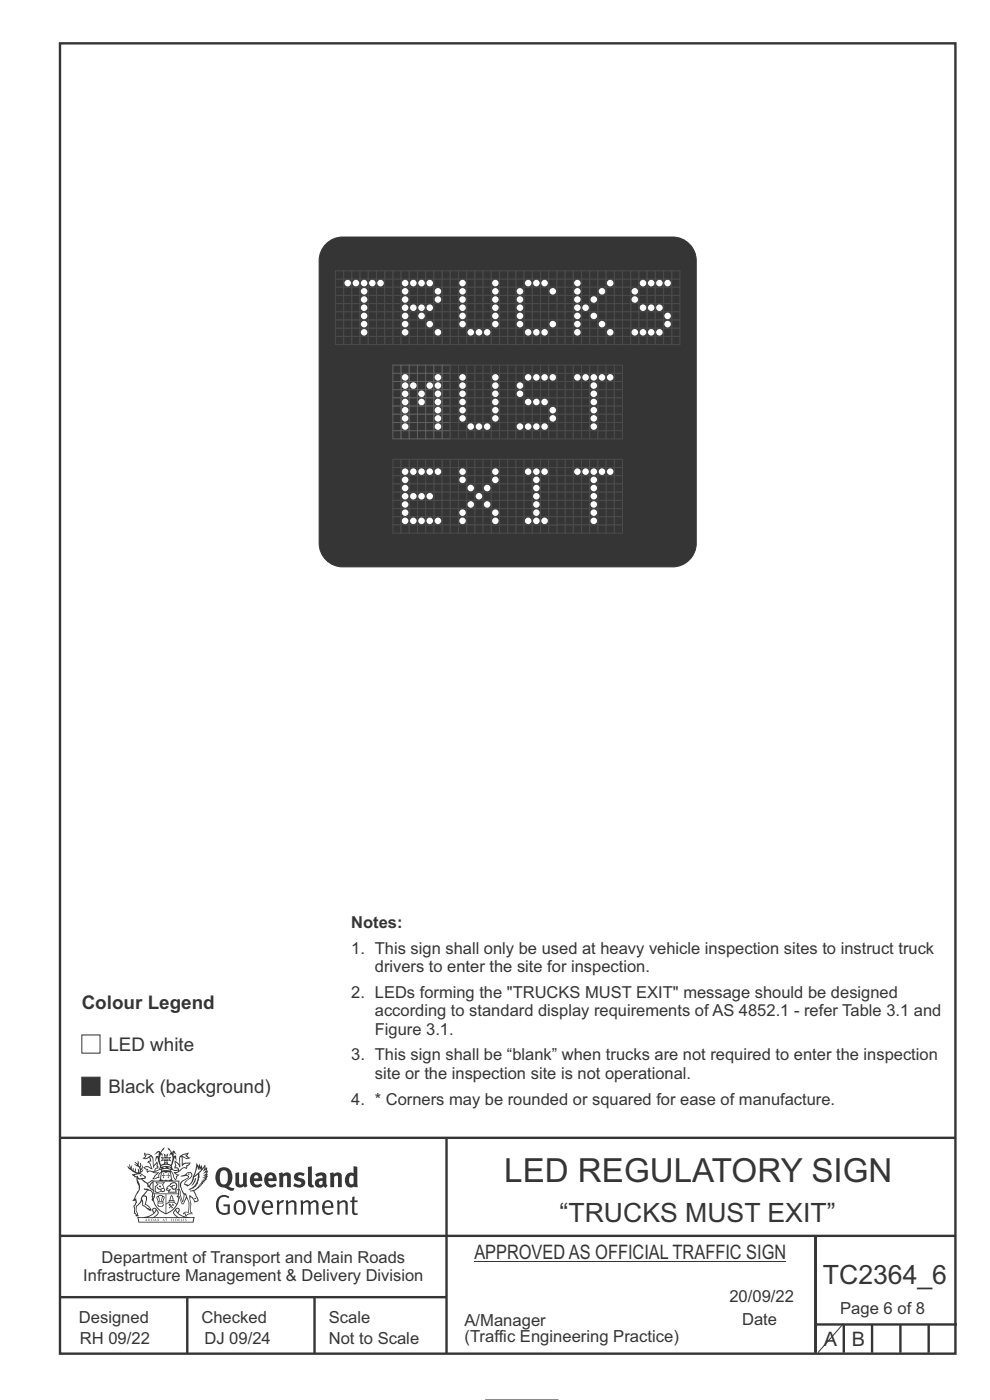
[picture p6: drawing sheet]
<svg xmlns="http://www.w3.org/2000/svg" width="210mm" height="297mm" viewBox="0 0 210 297" stroke-linecap="round" stroke-linejoin="round" font-family="sans-serif">
<defs><g id="words">
<text font-size="7" fill="#373435" x="107" y="250.9">LED REGULATORY SIGN</text>
<g font-size="5.6" fill="#373435">
<text x="118.7" y="259.3">“TRUCKS MUST EXIT”</text>
<text x="174.6" y="272.5">TC2364_6</text>
</g>
<g font-size="4.2" fill="#373435">
<text x="100.6" y="267.2">APPROVED AS OFFICIAL TRAFFIC SIGN</text>
<text x="174.7" y="285.6">A</text>
<text x="180.7" y="285.6">B</text>
</g>
<g font-size="4" fill="#373435">
<text x="17.3" y="214.1">Colour Legend</text>
<text x="23" y="222.9">LED white</text>
<text x="23" y="231.9">Black (background)</text>
</g>
<g font-size="3.5" fill="#373435">
<text x="74.5" y="196.8">Notes:</text>
<text x="74.5" y="202.3">1. This sign shall only be used at heavy vehicle inspection sites to instruct truck</text>
<text x="79.5" y="206.2">drivers to enter the site for inspection.</text>
<text x="74.5" y="211.7">2. LEDs forming the &quot;TRUCKS MUST EXIT&quot; message should be designed</text>
<text x="79.5" y="215.6">according to standard display requirements of AS 4852.1 - refer Table 3.1 and</text>
<text x="79.5" y="219.5">Figure 3.1.</text>
<text x="74.5" y="225">3. This sign shall be “blank” when trucks are not required to enter the inspection</text>
<text x="79.5" y="228.9">site or the inspection site is not operational.</text>
<text x="74.5" y="234.4">4. * Corners may be rounded or squared for ease of manufacture.</text>
<text x="21.6" y="267.9">Department of Transport and Main Roads</text>
<text x="17.7" y="271.8">Infrastructure Management &amp; Delivery Division</text>
<text x="16.7" y="280.6">Designed</text>
<text x="42.7" y="280.6">Checked</text>
<text x="69.7" y="280.6">Scale</text>
<text x="98.5" y="281.4">A/Manager</text>
<text x="154.7" y="276.2">20/09/22</text>
<text x="157.4" y="281.2">Date</text>
<text x="178.2" y="278.8">Page 6 of 8</text>
<text x="16.9" y="285.2">RH 09/22</text>
<text x="43.3" y="285.2">DJ 09/24</text>
<text x="69.7" y="285.2">Not to Scale</text>
<text x="98.5" y="284.8">(Traffic Engineering Practice)</text>
</g>
</g></defs>
<g fill="none" stroke="#373435" stroke-width=".51">
<path d="M12.7 9.2h190v278h-190zM12.7 241.4h190M94.7 241.4v45.8M12.7 275.2h82M12.7 262.2h190.1M39.7 275.2v12M66.7 275.2v12M173 262.2v24.8M173 281h30M179 281v6M185 281v6M191 281v6"/>
<path d="M197 281v6"/>
</g>
<g fill="#373435">
<path d="M47 248.5a2.55 2.55 0 0 0 0 2.7l.3 .1a.81 .81 0 0 0 1-.9v-.6a1.04 1.04 0 0 0-1.1-1.5zM46.3 248.1a1.82 1.82 0 0 1 2.1-.2 1.82 1.82 0 0 1 .9 1.9 2.29 2.29 0 0 1-.8 1.9l.7 .3h.5l-.2 .6a2.87 2.87 0 0 1-2-.7 2.12 2.12 0 0 1-1.6-3.1z" fill-rule="evenodd"/>
<path d="M49.9 248.9l.8-.2v2a.46 .46 0 0 0 .3 .6 .46 .46 0 0 0 .6-.3v-2.1l.7-.2v2.4l.2 .5-.5 .4-.3-.3a1.02 1.02 0 0 1-1.2 .2 1.02 1.02 0 0 1-.6-1.1z" fill-rule="evenodd"/>
<path d="M54 249.5l-.1 .5h.9a.49 .49 0 0 0-.2-.6 .49 .49 0 0 0-.6 .1zM53.4 249.1a1.34 1.34 0 0 1 1.6-.2 1.34 1.34 0 0 1 .7 1.5v.2h-1.8a.77 .77 0 0 0 .5 .8 .77 .77 0 0 0 .9-.4l.3 .5a1.59 1.59 0 0 1-2 .2 1.59 1.59 0 0 1-.5-2z" fill-rule="evenodd"/>
<path d="M57.1 249.5l-.2 .5h1a.49 .49 0 0 0-.2-.6 .49 .49 0 0 0-.6 .1zM56.4 249.1a1.34 1.34 0 0 1 1.6-.2 1.34 1.34 0 0 1 .7 1.5v.2h-1.8a.77 .77 0 0 0 .5 .8 .77 .77 0 0 0 .9-.4l.4 .5a1.59 1.59 0 0 1-2.1 .2 1.59 1.59 0 0 1-.5-2z" fill-rule="evenodd"/>
<path d="M59.2 248.9l.7-.2 .1 .4a.95 .95 0 0 1 1-.3 .95 .95 0 0 1 .7 .8v2.3h-.8v-2.3a.46 .46 0 0 0-.8 .1v2.2h-.8z" fill-rule="evenodd"/>
<path d="M62.6 249.1a1.75 1.75 0 0 1 2-.1l-.2 .5-.6-.2a.43 .43 0 0 0-.6 .3l.4 .3a1.04 1.04 0 0 1 1.2 1.1 1.04 1.04 0 0 1-1.4 1l-1.2-.4 .3-.6 1 .4 .4-.4a.88 .88 0 0 0-1-.5l-.4-.2-.1-.4z" fill-rule="evenodd"/>
<path d="M65.3 247.6l.8-.2 .1 3.8 .3 .2 .1 .5a.88 .88 0 0 1-1-.1 .88 .88 0 0 1-.3-1z" fill-rule="evenodd"/>
<path d="M67.8 250.6a.43 .43 0 0 0-.1 .7 .43 .43 0 0 0 .7-.1v-.7zM66.8 249.2a1.7 1.7 0 0 1 2.4 .1v1.8l.3 .4-.4 .5-.5-.3a1.03 1.03 0 0 1-1.7-.2 1.03 1.03 0 0 1 .8-1.5h.7v-.4a.8 .8 0 0 0-1.2 .1z" fill-rule="evenodd"/>
<path d="M70 248.9l.7-.2 .1 .4a.95 .95 0 0 1 1-.3 .95 .95 0 0 1 .7 .8v2.3h-.8v-2.3a.46 .46 0 0 0-.8 .1v2.2h-.8z" fill-rule="evenodd"/>
<path d="M74.3 249.5a1.48 1.48 0 0 0 0 1.7h.5l.2-.1v-1.5l-.3-.2zM75 247.4l.8 .1 .1 4.4h-.7l-.1-.2a1.26 1.26 0 0 1-1.4 0 1.26 1.26 0 0 1-.5-1.3 1.29 1.29 0 0 1 .4-1.3 1.29 1.29 0 0 1 1.4-.2z" fill-rule="evenodd"/>
<path d="M46.4 253.9a1.72 1.72 0 0 1 2.3 0l-.3 .3a1.24 1.24 0 0 0-1.4-.2 1.24 1.24 0 0 0-.6 1.4 1.49 1.49 0 0 0 1.2 2l.7-.2v-1.3h-.8l-.1-.4h1.4v1.9a1.93 1.93 0 0 1-2.3 0 1.93 1.93 0 0 1-.7-2.2l.2-.7z" fill-rule="evenodd"/>
<path d="M50.4 255.1a1.65 1.65 0 0 0 .2 2.2 .99 .99 0 0 0 1-1.4 .78 .78 0 0 0-.4-.8 .78 .78 0 0 0-.8 0zM50 254.9a1.33 1.33 0 0 1 1.6-.1 1.33 1.33 0 0 1 .5 1.4 1.31 1.31 0 0 1-1.3 1.6 1.31 1.31 0 0 1-1.2-1.6v-.6z" fill-rule="evenodd"/>
<path d="M52.5 254.7l.5-.1 .8 2.6 .8-2.5h.5l-1.1 3h-.5z" fill-rule="evenodd"/>
<path d="M56.3 255.2l-.2 .7h1.3a.7 .7 0 0 0-.3-.8 .7 .7 0 0 0-.8 .1zM55.9 255a1.22 1.22 0 0 1 1.5-.2 1.22 1.22 0 0 1 .5 1.5h-1.8a.93 .93 0 0 0 .5 1 .93 .93 0 0 0 1.1-.2l.2 .3a1.43 1.43 0 0 1-1.8 .1 1.43 1.43 0 0 1-.6-1.7z" fill-rule="evenodd"/>
<path d="M58.7 254.7l.4-.1 .1 .5 .4-.4 .6-.1-.1 .6a.66 .66 0 0 0-.9 .6v1.9h-.4z" fill-rule="evenodd"/>
<path d="M60.6 254.8l.4-.2 .1 .5a.94 .94 0 0 1 1-.5 .94 .94 0 0 1 .8 .8v2.3h-.5l-.1-2.5a.81 .81 0 0 0-1.2 .3v2.2h-.4z" fill-rule="evenodd"/>
<path d="M63.7 254.7l.5-.1 .1 .5 .4-.3a.78 .78 0 0 1 1.2 .3 .9 .9 0 0 1 .9-.5 .9 .9 0 0 1 .8 .8v2.3h-.5l-.1-2.5a.67 .67 0 0 0-1.1 .3v2.2h-.5v-2.4l-.4-.2-.7 .4v2.2h-.5z" fill-rule="evenodd"/>
<path d="M69.1 255.2l-.2 .7h1.3a.7 .7 0 0 0-.3-.8 .7 .7 0 0 0-.8 .1zM68.7 255a1.22 1.22 0 0 1 1.5-.2 1.22 1.22 0 0 1 .5 1.5h-1.8a.93 .93 0 0 0 .4 1 .93 .93 0 0 0 1.2-.2l.2 .3a1.44 1.44 0 0 1-1.8 .1 1.44 1.44 0 0 1-.6-1.7z" fill-rule="evenodd"/>
<path d="M71.5 254.8l.4-.2 .1 .5a.94 .94 0 0 1 1-.5 .94 .94 0 0 1 .8 .8v2.3h-.5l-.1-2.5a.81 .81 0 0 0-1.2 .3v2.2h-.4z" fill-rule="evenodd"/>
<path d="M74.7 253.9l.5-.1v.9h.7l-.1 .4h-.6v2.1l.1 .2h.5l.1 .3a.75 .75 0 0 1-1.2-.6v-2h-.4v-.4h.4z" fill-rule="evenodd"/>
<path d="M30.8 244.9l1.1 .3-.9 .5h-.4l.6-.5zM31.8 245.5l.2-.1a2.44 2.44 0 0 1 .5 1.9l.1 .5 .6-1-.1 .6 .3 .3a.57 .57 0 0 0-.6 .8l-1-.2-.5 .2 .2-.5-.8-.3 .7-.1 .9 .5 .1-.1-.6-1.3-.2-.1 .5-.1zM30.7 244.4l-.1 .5 .2 .4-.6 .4a1.04 1.04 0 0 0 1.4-.1l.2 .6-.3 .1-.2 .4a.94 .94 0 0 1 .8 1.1l-.2-.1a1.16 1.16 0 0 0-1.5-.1l.3 .4 .4 .2 .1 .5 .2 .1 .1-.2a.94 .94 0 0 1 1.1 .3h.8l-1.2 1.2a1.13 1.13 0 0 0 1.2-.2l.4-.1v-.4l.4-.7a.83 .83 0 0 0-.6 1h-.3l-.7 .3 1.1-1.4-.5 .2-.5-.1 1.3-.5-.1-.2-.9 .4v-.3l.2-.2 .3 .1 .1-.3-.2-.4 .1-.6-.2-.3-.7 .9v-.7a1.42 1.42 0 0 0-1.6-1.8z" fill-rule="evenodd"/>
<path d="M38.5 245.3l.5-.3 .7-.1-.6 .3 .8 .5h-.3zM38.3 245.5h.2l.1 2a1.69 1.69 0 0 1 1.6-.7l-.8 .5 .1 .5a1.1 1.1 0 0 0-1.5 .6l-.1-.5-.2-.2h-.5l.3-.4-.3-.7a1.42 1.42 0 0 1 .9 1.1l.2-.1zM37.1 246.2l.1 1-.2 .3 .1 .5 .5-.1 .2 .2a.96 .96 0 0 1-1.2-.1l-.1 .1a1.06 1.06 0 0 0 1.3 .2v.1a.72 .72 0 0 1-.9 .2l.2 .5 .6 .2-.4 .2-.1 .7-.2-.4-.4-1.1-.4-.4 .4 .9a1.54 1.54 0 0 0 .7 1.2l.2-.3a.58 .58 0 0 1 .4-.7l.2-.2h-.3l-.5-.3 .9-.5a.93 .93 0 0 1 1.2-.5v.2l.2-.2 .1-.5a.99 .99 0 0 0 .7-.8l-1.3 .1-.3 .2-.1-1.4 .9 .4 .9-.3h-.4l-.5-.4 .4-.7-.6 .2a1.46 1.46 0 0 0-1.4 2.1l.1 .4-.3-.4z" fill-rule="evenodd"/>
<path d="M35.6 248.9l.2 .1-.1 .3 .4 .1-.4 .1v.5l-.1-.6h-.3l.3-.1z" fill-rule="evenodd"/>
<path d="M34.6 248.9l.2 .1v.3l.3 .1h-.3l-.1 .6v-.5l-.4-.1 .4-.1z" fill-rule="evenodd"/>
<path d="M34.3 248.8a.57 .57 0 0 1 .9 .2 .57 .57 0 0 1 .9-.2l.2 1.4h-.2a.57 .57 0 0 1-.9 0 .69 .69 0 0 1-1.1 0zM34.2 248.1l-.3 2.1-.1 .4h2.9l-.2-.4-.3-2.1h-.2v.3l-.8-.2-.8 .2v-.3z" fill-rule="evenodd"/>
<path d="M34.2 252.4a.3 .3 0 0 0 .6 0 .3 .3 0 0 0-.6 0zM33.3 251l.3 .3-.3 .3a.79 .79 0 0 0 0 1.3l.8-.2-.1-.3a.55 .55 0 0 1-.7-.6h.1l.2 .3 .3 .1 .8-.2-.4-.7 .4-.3-.7 .1zM33 250.7l1.1 .2 .9-.2-.4 .7 .4 1.1a.56 .56 0 0 1-.8 .3l-.2 .1a.73 .73 0 0 1-.9 .1 .73 .73 0 0 1-.3-.9v-.4l.6-.4z" fill-rule="evenodd"/>
<path d="M35.6 251.9l.7-.5a.58 .58 0 0 1 1-.1 .58 .58 0 0 1-.4 .9l-.3-.3a.43 .43 0 0 1 .6-.3v-.1a.57 .57 0 0 0-.8 .2l-.2-.1-.3 .1 .5 .2a.55 .55 0 0 0 .8 .4v.5h-1.3l.4-.3-.2-.2-.6 .1 .2-.2-.2-.1zM35.4 251.8l-.1 .2a.39 .39 0 0 0 .2 .6h.3l-.2 .4h1.9l-.1-.7a.86 .86 0 0 0-.1-1.4 .86 .86 0 0 0-1.3 .4z" fill-rule="evenodd"/>
<path d="M36 254.8h.8v.2h-.8zM36.4 253.8l.2 .8h-.4zM36.4 253.5l-.3 .5-.1 .6h-.2v.4l-.7 .4 .2 .2a1.48 1.48 0 0 1 2.1 .1l.2-.1-.6-.5v-.5h-.2l-.1-.6z" fill-rule="evenodd"/>
<path d="M35.8 255.4l.4 .1 .1 .3 .3-.2-.2-.2a.38 .38 0 0 1 .5 .5l-.2-.2-.3 .3 .4 .2-.4 .2-.1-.4-.4 .4-.1-.2 .4-.3-.1-.1-.2 .1z" fill-rule="evenodd"/>
<path d="M34.5 254h.2v.2l-.2 .6h-.2zM33.6 255.3h.9v.2a.55 .55 0 0 1-.8 .4v-.2l-.2-.1zM33.4 254h.2l.2 .8h-.2zM33.6 255h.8l.1 .1-.8 .1zM33.8 253.7h.5l-.2 1.1h-.1zM33.3 253.8l-.1 .3 .3 1.1a.48 .48 0 0 0-.1 .6 .48 .48 0 0 0 .5 .3l.5-.1a.49 .49 0 0 0 .2-.8l.3-1.1-.1-.3a1.42 1.42 0 0 0-1.5 0z" fill-rule="evenodd"/>
<path d="M33.7 251.5l.4 .1 .1 .3h-.3z" fill-rule="evenodd"/>
<path d="M41.3 250.1l.3-.2-.2 .9-.6 .7h-.2l.5-.7z" fill-rule="evenodd"/>
<path d="M39.7 249l.3-.2 .5 .2a.88 .88 0 0 1-.6 1.1 1.22 1.22 0 0 0-.8 1.3l.5 .2a.72 .72 0 0 0 .9-.4l.5-.8 .2-.6 .8-.6v.3a2.85 2.85 0 0 1-2 2.8l.1 .1a2.13 2.13 0 0 0 1.9-1.5v-.2a2.01 2.01 0 0 0 .3-1.8l1.1-1.3-.4 1 .7-.5-.7 1 .8-.4-.8 .8 .7-.1-.9 .5 .8-.1-.8 .4h.8l-.9 .3 .3 .2h-.4l.2 .3h-.3l.1 .3h-.4l.2 .3h-.2a2.16 2.16 0 0 1-2 1l.1 .2h.4a.76 .76 0 0 1 .7 .7l.5 1.2-.6 .2a1.45 1.45 0 0 0-1.1-1.3l.2 1.8-.1 1.8 .4 .3a1.07 1.07 0 0 0-1.2 .4v-.3l-.5-.2a.87 .87 0 0 1 1.1-.1v-.7a4.4 4.4 0 0 0-.6-3.1v-.3h-.3a2.16 2.16 0 0 1-.7-2.2l.3-.3 1.2-.8a.55 .55 0 0 0-.4-.8zM37.8 252.4a.76 .76 0 0 1 .3 1.1l.6 1.6 .4-1.7 .2 .1a.61 .61 0 0 1-.1 .9l-.3 .9h-.2l-.7-1.6-.3 .1a1.18 1.18 0 0 0 .1-1.4zM41.8 247.5l.2 .8 .3-.6v.6l.4-.5a1.9 1.9 0 0 1-1.1 1.4l-.4 .3zM38.3 249.6l1.3-.1 .2 .1v.3l-.5 .3a1.26 1.26 0 0 0-.9 1.9l.2 .6a1.84 1.84 0 0 1 .1 2.1l-.4-1.3a.96 .96 0 0 0-.4-1.3l-.4 .3a.78 .78 0 0 1 0 1.2l.1 .3h.4l.4 1.1a.38 .38 0 0 0 .2 .4 .38 .38 0 0 0 .4-.1l.6-1.2a2.94 2.94 0 0 1 .4 2.5l-.1 .5-.8-.1-.3 .4v.2l.4-.1 .1 .4 .2 .1a1.02 1.02 0 0 1 1.3-.5v-.4l-.3-.1 .1-1.8-.3-1.3 .1 .1a1.14 1.14 0 0 1 .8 .9 .63 .63 0 0 0 .8-.2 .63 .63 0 0 0-.1-.9l-.7-1.2 .9-.6 .2-.3 .3-.1-.1-.2h.4l-.1-.3h.3l-.1-.3 .5-.1-.2-.2 .6-.4v-.2h-.2l.4-.5-.3 .1 .3-.6-.4 .1 .4-.5v-.3l-.3 .2 .2-.6-.1-.3-.4 .3v-.8l-.6 .8-.2-.7-.2 .4-.3-.7-.1 .6-.5-.8-.1 1.4-.6 1.9a1.81 1.81 0 0 1-1 1.4l-.6-.2a1.75 1.75 0 0 1 1.1-1.2 .75 .75 0 0 0 .1-1.3 .75 .75 0 0 0-1.1 .5z" fill-rule="evenodd"/>
<path d="M41.2 254.1h.3l.2 .3h-.4z" fill-rule="evenodd"/>
<path d="M29.4 258.4h11.6l-.1 .8h-11.4zM31.4 258.2l.4-.1a2.48 2.48 0 0 0 1.4-1.3l.3 .5-.5 .6-.5 .3zM32.5 256.6l.3-.2 .2 .2-.3 .6zM37.2 256.8a2.65 2.65 0 0 0 1.8 1.4h-1.1l-.5-.3-.5-.6zM37.4 256.6l.2-.2 .3 .2-.3 .6zM29.2 258.2l.1 1.2h11.8l.2-1.1-.2-.1a4.1 4.1 0 0 1-3.3-.9l.3-.4-.1-.5a1.06 1.06 0 0 0-1.3 .9l.2 .4 .6 .5h-4.7l.3-.1a.84 .84 0 0 0 .6-.7 .84 .84 0 0 0-.5-.9l-.3-.2-.5 .1-.1 .5 .3 .4a4.2 4.2 0 0 1-3.4 .9z" fill-rule="evenodd"/>
<path d="M31 258.7l.1 .2h-.2zM31 258.6l-.3 .5 .4-.1 .2 .1z" fill-rule="evenodd"/>
<path d="M31.4 258.6h.2v.4a.25 .25 0 0 0 .2-.1 .25 .25 0 0 0-.1-.3h.1a.29 .29 0 0 1 0 .4 .29 .29 0 0 1-.4 0 .29 .29 0 0 1 0-.4z" fill-rule="evenodd"/>
<path d="M32.2 258.6a.22 .22 0 0 1 .3 .2 .22 .22 0 0 1-.3 .2zM32 258.6l.1 .5a.33 .33 0 0 0 .4-.1 .33 .33 0 0 0 0-.4 .33 .33 0 0 0-.5 0z" fill-rule="evenodd"/>
<path d="M32.9 258.7l.1 .2h-.2zM32.9 258.6l-.2 .5 .3-.1 .2 .1z" fill-rule="evenodd"/>
<path d="M33.3 258.6h.2l.1 .2 .2-.2-.2 .2 .2 .3-.3-.2v.2h-.2l.2-.3z" fill-rule="evenodd"/>
<path d="M34.7 258.7l.1 .2h-.2zM34.7 258.6l-.3 .5 .4-.1 .2 .1z" fill-rule="evenodd"/>
<path d="M35 258.6h.5h-.2v.5h-.2l.1-.5z" fill-rule="evenodd"/>
<path d="M36.2 258.6h.3h-.1v.2h.1h-.1v.3h-.2z" fill-rule="evenodd"/>
<path d="M36.7 258.6h.2v.5h-.2z" fill-rule="evenodd"/>
<path d="M37.3 258.6a.22 .22 0 0 1 .3 .2 .22 .22 0 0 1-.3 .2zM37.1 258.6v.5a.33 .33 0 0 0 .5-.1 .33 .33 0 0 0 0-.4 .33 .33 0 0 0-.5 0z" fill-rule="evenodd"/>
<path d="M37.8 258.6h.4h-.2v.2h.1h-.1v.2l.2 .1h-.4z" fill-rule="evenodd"/>
<path d="M38.4 258.6h.2l-.1 .4 .2 .1h-.3z" fill-rule="evenodd"/>
<path d="M38.9 258.6h.2v.5h-.2z" fill-rule="evenodd"/>
<path d="M39.3 258.6h.2l-.1 .1 .2 .2-.2 .2h-.1v-.2l.2 .1z" fill-rule="evenodd"/>
<path d="M34.2 247.4a1.51 1.51 0 0 1 2.1 .2 2.67 2.67 0 0 0-2.1 0zM35.7 247.6l.5 .2v.2l-.4-.1zM34.6 247.7l.5-.1 .1 .2h-.4zM34.1 247.9l.2 .1-.3 .1zM35 246.9l.2-.2 .3 .2zM34.9 245.7h.2v.3h-.2zM35 245.1l.2 .2 .2-.2-.1 .4h-.2zM35.1 246.3h.2l.1 .4-.2-.2-.2 .2zM35.3 245.7h.2v.3h-.2zM34.4 245.7l.3 .1 .1 .2-.4 .1 .2-.2zM35.7 245.8l.3-.1-.2 .2 .2 .2-.4-.1zM32.7 244.9l1-.5-.1 1-.2-.2-.3 .2-.3 1.1 .5-1 .3 .9a1.84 1.84 0 0 1 .2 1.7l.4 .1a2.48 2.48 0 0 1 2.2 .1l.2-.3-.2-.7 .7-1.7 .4 .6-.2-1-.2-.1-.2 .3v-.9l.6 .4-.6-.8-.3 .1-.1 .4-.5-.8-.5-.3 .2 .4 .6 .6-.5 .7 .5-.3a2.06 2.06 0 0 1-.1 2.2l-.5-.2-.2-.6 .2-.1 .7 .2-.4-.5 .4-.5-.7 .2-.2-.2 .2-.7-.5 .4-.5-.4 .2 .7-.2 .2-.7-.2 .4 .5-.4 .5 .8-.2 .1 .1-.2 .6-.5 .2a2.02 2.02 0 0 1 0-2.2l.3 .5-.1-.6-.3-.1 .8-1.3-.4 .4-.5 .7-.2-.3a.8 .8 0 0 0-.8 .5z" fill-rule="evenodd"/>
<path d="M29.2 250.1l.3 .2a.61 .61 0 0 1 .8 .3l.3 .2a.8 .8 0 0 1 .6 1l.4 .1 .6 .5a1 1 0 0 1 .4 1.1l-.1 .7v-.5h-.1a.96 .96 0 0 0-.8-1.3l-.2-.2h-.7l-.1-.1-.1 .1 .1 .3h.6l-1.2 1.4-.2 .9-.4 .6a1.33 1.33 0 0 0-.5 1.8l.2 .5a1.26 1.26 0 0 1-.5-1.4l-.1-.4a1.56 1.56 0 0 0 .4-1.7l-.3 .2 .2-.5a3.2 3.2 0 0 0 .7-3zM30.4 253.9h.4a2.06 2.06 0 0 1-.1 1.6l.7 .5 .4 .4-.6-.1-.8-.6-.1-.9a.51 .51 0 0 1 .1-.9zM28.6 249.3a1.52 1.52 0 0 1 2.1 .6l-1.1 .1-.2-.1-.1-.4-.5 .1zM27.5 247v.8l-.3-.4-.1 .1a3.1 3.1 0 0 0 1.9 1.5l-1 .1 .5 .6 .5 .1 .1 1.1a1.84 1.84 0 0 1-.3 2.5l-.4 .9-.3 .4 .2 .1 .4-.1 .1 .4-.2 .5-.3 .2 .1 1.8 .2-.1 .3 .6h.1l.5-.1-.2-.5a1.3 1.3 0 0 1-.1-1.7l.9-1 .2 1.1 .5 .2 .5 .5 .1-.1 .2 .4 .5-.1a1.85 1.85 0 0 0-1.2-1.4l.1-.2a1.39 1.39 0 0 0 0-1.5l-.5-.1 .5-.5a.66 .66 0 0 1 .9-.4 .66 .66 0 0 1 .3 .9l-.1 .4 .2-.1v.2l-.1 .3 .2 .5 .1-.3a2.24 2.24 0 0 0 .1-2.2 .73 .73 0 0 1-.7-.7 .73 .73 0 0 1 .6-.7v-.2a.94 .94 0 0 0-.9 .8 .48 .48 0 0 1-.1-.5 .48 .48 0 0 1 .5-.3l.5-.3a.51 .51 0 0 0-.8 .2l-.4 .3-1.1-.8 .6-.1 .2-.5-1.2-.7 .5-.4v-.4l-.4 .4v-.2a.69 .69 0 0 0 .2-1v.5l-.2 .2v-1.1l-.3-.2 .1 .6-.1 .2-.4-1.2v.6l-.6-.3 .5 .6-.6-.2 .3 .3a1 1 0 0 1 .7 1.5l-.2-.8v.8l-.5-.2v-.7l-.2 .6-.2-.1-.1-.6-.2 .4-.2-.2 .1-.7-.2 .5z" fill-rule="evenodd"/>
<path d="M29.6 249.5l.2-.2 .3 .3z" fill-rule="evenodd"/>
<path d="M32.4 250.5h5.6v2l-.2-.1v-1.7h-5.2v2.5h5.2v-.8l.1 .2-.1 1.1v-.3h-2.5v4a4.1 4.1 0 0 0 2.6-3.6l.1-.1a4 4 0 0 1-2.8 3.9 4.2 4.2 0 0 1-2.8-4.7l.1 1.3 .1-.2a3.8 3.8 0 0 0 2.5 3.4v-4h-2.5l-.2-.9z" fill-rule="evenodd"/>
<circle cx="40" cy="249.1" r=".17"/>
</g>
<path d="M100.6 267.7h66.2M102.9 297h15.6M178.9 280.9l-5.4 6.1" fill="none" stroke="#373435" stroke-width=".21"/>
<path d="M17.4 228.5h3.8v3.9h-3.8z" fill-rule="evenodd" fill="#373435" stroke="#373435" stroke-width=".21"/>
<path d="M17.4 219.6h3.8v3.8h-3.8z" fill-rule="evenodd" fill="#fefefe" stroke="#373435" stroke-width=".21"/>
<path d="M68.9 52.1a5 5 0 0 1 3.8-1.8h70a5 5 0 0 1 5 5v60a5 5 0 0 1-5 5h-70a5 5 0 0 1-5-5v-60a5 5 0 0 1 1.2-3.2z" fill-rule="evenodd" fill="#373435" stroke="#373435" stroke-width=".21"/>
<g fill="#373435" stroke="#4b4b4d" stroke-width=".21">
<path d="M109.4 59.2h1.8v1.7h-1.8z" fill-rule="evenodd"/>
<path d="M109.4 60.9h1.8v1.8h-1.8z" fill-rule="evenodd"/>
<path d="M109.4 62.7h1.8v1.7h-1.8z" fill-rule="evenodd"/>
<path d="M109.4 64.4h1.8v1.8h-1.8z" fill-rule="evenodd"/>
<path d="M109.4 66.2h1.8v1.7h-1.8z" fill-rule="evenodd"/>
<path d="M109.4 67.9h1.8v1.7h-1.8z" fill-rule="evenodd"/>
<path d="M109.4 69.6h1.8v1.8h-1.8z" fill-rule="evenodd"/>
<path d="M111.2 59.2h1.7v1.7h-1.7z" fill-rule="evenodd"/>
<path d="M111.2 60.9h1.7v1.8h-1.7z" fill-rule="evenodd"/>
<path d="M111.2 62.7h1.7v1.7h-1.7z" fill-rule="evenodd"/>
<path d="M111.2 64.4h1.7v1.8h-1.7z" fill-rule="evenodd"/>
<path d="M111.2 66.2h1.7v1.7h-1.7z" fill-rule="evenodd"/>
<path d="M111.2 67.9h1.7v1.7h-1.7z" fill-rule="evenodd"/>
<path d="M111.2 69.6h1.7v1.8h-1.7z" fill-rule="evenodd"/>
<path d="M112.9 59.2h1.8v1.7h-1.8z" fill-rule="evenodd"/>
<path d="M112.9 60.9h1.8v1.8h-1.8z" fill-rule="evenodd"/>
<path d="M112.9 62.7h1.8v1.7h-1.8z" fill-rule="evenodd"/>
<path d="M112.9 64.4h1.8v1.8h-1.8z" fill-rule="evenodd"/>
<path d="M112.9 66.2h1.8v1.7h-1.8z" fill-rule="evenodd"/>
<path d="M112.9 67.9h1.8v1.7h-1.8z" fill-rule="evenodd"/>
<path d="M112.9 69.6h1.8v1.8h-1.8z" fill-rule="evenodd"/>
<path d="M114.7 59.2h1.7v1.7h-1.7z" fill-rule="evenodd"/>
<path d="M114.7 60.9h1.7v1.8h-1.7z" fill-rule="evenodd"/>
<path d="M114.7 62.7h1.7v1.7h-1.7z" fill-rule="evenodd"/>
<path d="M114.7 64.4h1.7v1.8h-1.7z" fill-rule="evenodd"/>
<path d="M114.7 66.2h1.7v1.7h-1.7z" fill-rule="evenodd"/>
<path d="M114.7 67.9h1.7v1.7h-1.7z" fill-rule="evenodd"/>
<path d="M114.7 69.6h1.7v1.8h-1.7z" fill-rule="evenodd"/>
<path d="M116.4 59.2h1.7v1.7h-1.7z" fill-rule="evenodd"/>
<path d="M107.7 59.2h1.7v1.7h-1.7z" fill-rule="evenodd"/>
<path d="M118.1 59.2h1.8v1.7h-1.8z" fill-rule="evenodd"/>
<path d="M107.7 60.9h1.7v1.8h-1.7z" fill-rule="evenodd"/>
<path d="M118.1 60.9h1.8v1.8h-1.8z" fill-rule="evenodd"/>
<path d="M107.7 62.7h1.7v1.7h-1.7z" fill-rule="evenodd"/>
<path d="M118.1 62.7h1.8v1.7h-1.8z" fill-rule="evenodd"/>
<path d="M107.7 64.4h1.7v1.8h-1.7z" fill-rule="evenodd"/>
<path d="M118.1 64.4h1.8v1.8h-1.8z" fill-rule="evenodd"/>
<path d="M107.7 66.2h1.7v1.7h-1.7z" fill-rule="evenodd"/>
<path d="M118.1 66.2h1.8v1.7h-1.8z" fill-rule="evenodd"/>
<path d="M107.7 67.9h1.7v1.7h-1.7z" fill-rule="evenodd"/>
<path d="M118.1 67.9h1.8v1.7h-1.8z" fill-rule="evenodd"/>
<path d="M107.7 69.6h1.7v1.8h-1.7z" fill-rule="evenodd"/>
<path d="M118.1 69.6h1.8v1.8h-1.8z" fill-rule="evenodd"/>
<path d="M107.7 71.4h1.7v1.7h-1.7z" fill-rule="evenodd"/>
<path d="M118.1 71.4h1.8v1.7h-1.8z" fill-rule="evenodd"/>
<path d="M109.4 71.4h1.8v1.7h-1.8z" fill-rule="evenodd"/>
<path d="M111.2 71.4h1.7v1.7h-1.7z" fill-rule="evenodd"/>
<path d="M112.9 71.4h1.8v1.7h-1.8z" fill-rule="evenodd"/>
<path d="M114.7 71.4h1.7v1.7h-1.7z" fill-rule="evenodd"/>
<path d="M116.4 71.4h1.7v1.7h-1.7z" fill-rule="evenodd"/>
<path d="M116.4 60.9h1.7v1.8h-1.7z" fill-rule="evenodd"/>
<path d="M116.4 62.7h1.7v1.7h-1.7z" fill-rule="evenodd"/>
<path d="M116.4 64.4h1.7v1.8h-1.7z" fill-rule="evenodd"/>
<path d="M116.4 66.2h1.7v1.7h-1.7z" fill-rule="evenodd"/>
<path d="M116.4 67.9h1.7v1.7h-1.7z" fill-rule="evenodd"/>
<path d="M116.4 69.6h1.7v1.8h-1.7z" fill-rule="evenodd"/>
<path d="M107.7 57.5h1.7v1.7h-1.7z" fill-rule="evenodd"/>
<path d="M118.1 57.5h1.8v1.7h-1.8z" fill-rule="evenodd"/>
<path d="M109.4 57.5h1.8v1.7h-1.8z" fill-rule="evenodd"/>
<path d="M111.2 57.5h1.7v1.7h-1.7z" fill-rule="evenodd"/>
<path d="M112.9 57.5h1.8v1.7h-1.8z" fill-rule="evenodd"/>
<path d="M114.7 57.5h1.7v1.7h-1.7z" fill-rule="evenodd"/>
<path d="M116.4 57.5h1.7v1.7h-1.7z" fill-rule="evenodd"/>
</g>
<g fill="#fefefe">
<circle cx="110.3" cy="61.8" r=".7"/>
<circle cx="112" cy="70.5" r=".7"/>
<circle cx="117.3" cy="68.8" r=".7"/>
<circle cx="117.3" cy="61.8" r=".7"/>
<circle cx="110.3" cy="63.5" r=".7"/>
<circle cx="110.1" cy="63.6" r=".08"/>
<circle cx="110.3" cy="65.3" r=".7"/>
<circle cx="110.1" cy="65.3" r=".07"/>
<circle cx="110.3" cy="67" r=".7"/>
<circle cx="110.3" cy="68.8" r=".7"/>
<circle cx="112" cy="60.1" r=".7"/>
<circle cx="113.8" cy="60.1" r=".7"/>
<circle cx="113.6" cy="60.1" r=".07"/>
<circle cx="115.5" cy="60.1" r=".7"/>
<circle cx="115.7" cy="60.1" r=".07"/>
<circle cx="113.8" cy="70.5" r=".7"/>
<circle cx="114" cy="70.5" r=".07"/>
<circle cx="115.5" cy="70.5" r=".7"/>
</g>
<g fill="#373435" stroke="#4b4b4d" stroke-width=".21">
<path d="M121.6 59.2h1.8v1.7h-1.8z" fill-rule="evenodd"/>
<path d="M121.6 60.9h1.8v1.8h-1.8z" fill-rule="evenodd"/>
<path d="M121.6 62.7h1.8v1.7h-1.8z" fill-rule="evenodd"/>
<path d="M121.6 64.4h1.8v1.8h-1.8z" fill-rule="evenodd"/>
<path d="M121.6 66.2h1.8v1.7h-1.8z" fill-rule="evenodd"/>
<path d="M121.6 67.9h1.8v1.7h-1.8z" fill-rule="evenodd"/>
<path d="M121.6 69.6h1.8v1.8h-1.8z" fill-rule="evenodd"/>
<path d="M123.4 59.2h1.7v1.7h-1.7z" fill-rule="evenodd"/>
<path d="M123.4 60.9h1.7v1.8h-1.7z" fill-rule="evenodd"/>
<path d="M123.4 62.7h1.7v1.7h-1.7z" fill-rule="evenodd"/>
<path d="M123.4 64.4h1.7v1.8h-1.7z" fill-rule="evenodd"/>
<path d="M123.4 66.2h1.7v1.7h-1.7z" fill-rule="evenodd"/>
<path d="M123.4 67.9h1.7v1.7h-1.7z" fill-rule="evenodd"/>
<path d="M123.4 69.6h1.7v1.8h-1.7z" fill-rule="evenodd"/>
<path d="M125.1 59.2h1.7v1.7h-1.7z" fill-rule="evenodd"/>
<path d="M125.1 60.9h1.7v1.8h-1.7z" fill-rule="evenodd"/>
<path d="M125.1 62.7h1.7v1.7h-1.7z" fill-rule="evenodd"/>
<path d="M125.1 64.4h1.7v1.8h-1.7z" fill-rule="evenodd"/>
<path d="M125.1 66.2h1.7v1.7h-1.7z" fill-rule="evenodd"/>
<path d="M125.1 67.9h1.7v1.7h-1.7z" fill-rule="evenodd"/>
<path d="M125.1 69.6h1.7v1.8h-1.7z" fill-rule="evenodd"/>
<path d="M126.8 59.2h1.8v1.7h-1.8z" fill-rule="evenodd"/>
<path d="M126.8 60.9h1.8v1.8h-1.8z" fill-rule="evenodd"/>
<path d="M126.8 62.7h1.8v1.7h-1.8z" fill-rule="evenodd"/>
<path d="M126.8 64.4h1.8v1.8h-1.8z" fill-rule="evenodd"/>
<path d="M126.8 66.2h1.8v1.7h-1.8z" fill-rule="evenodd"/>
<path d="M126.8 67.9h1.8v1.7h-1.8z" fill-rule="evenodd"/>
<path d="M126.8 69.6h1.8v1.8h-1.8z" fill-rule="evenodd"/>
<path d="M128.6 59.2h1.7v1.7h-1.7z" fill-rule="evenodd"/>
<path d="M119.9 59.2h1.7v1.7h-1.7z" fill-rule="evenodd"/>
<path d="M130.3 59.2h1.8v1.7h-1.8z" fill-rule="evenodd"/>
<path d="M119.9 60.9h1.7v1.8h-1.7z" fill-rule="evenodd"/>
<path d="M130.3 60.9h1.8v1.8h-1.8z" fill-rule="evenodd"/>
<path d="M119.9 62.7h1.7v1.7h-1.7z" fill-rule="evenodd"/>
<path d="M130.3 62.7h1.8v1.7h-1.8z" fill-rule="evenodd"/>
<path d="M119.9 64.4h1.7v1.8h-1.7z" fill-rule="evenodd"/>
<path d="M130.3 64.4h1.8v1.8h-1.8z" fill-rule="evenodd"/>
<path d="M119.9 66.2h1.7v1.7h-1.7z" fill-rule="evenodd"/>
<path d="M130.3 66.2h1.8v1.7h-1.8z" fill-rule="evenodd"/>
<path d="M119.9 67.9h1.7v1.7h-1.7z" fill-rule="evenodd"/>
<path d="M130.3 67.9h1.8v1.7h-1.8z" fill-rule="evenodd"/>
<path d="M119.9 69.6h1.7v1.8h-1.7z" fill-rule="evenodd"/>
<path d="M130.3 69.6h1.8v1.8h-1.8z" fill-rule="evenodd"/>
<path d="M119.9 57.5h1.7v1.7h-1.7z" fill-rule="evenodd"/>
<path d="M119.9 71.4h1.7v1.7h-1.7z" fill-rule="evenodd"/>
<path d="M130.3 57.5h1.8v1.7h-1.8z" fill-rule="evenodd"/>
<path d="M130.3 71.4h1.8v1.7h-1.8z" fill-rule="evenodd"/>
<path d="M121.6 57.5h1.8v1.7h-1.8z" fill-rule="evenodd"/>
<path d="M121.6 71.4h1.8v1.7h-1.8z" fill-rule="evenodd"/>
<path d="M123.4 57.5h1.7v1.7h-1.7z" fill-rule="evenodd"/>
<path d="M123.4 71.4h1.7v1.7h-1.7z" fill-rule="evenodd"/>
<path d="M125.1 57.5h1.7v1.7h-1.7z" fill-rule="evenodd"/>
<path d="M125.1 71.4h1.7v1.7h-1.7z" fill-rule="evenodd"/>
<path d="M126.8 57.5h1.8v1.7h-1.8z" fill-rule="evenodd"/>
<path d="M126.8 71.4h1.8v1.7h-1.8z" fill-rule="evenodd"/>
<path d="M128.6 57.5h1.7v1.7h-1.7z" fill-rule="evenodd"/>
<path d="M128.6 71.4h1.7v1.7h-1.7z" fill-rule="evenodd"/>
<path d="M128.6 60.9h1.7v1.8h-1.7z" fill-rule="evenodd"/>
<path d="M128.6 62.7h1.7v1.7h-1.7z" fill-rule="evenodd"/>
<path d="M128.6 64.4h1.7v1.8h-1.7z" fill-rule="evenodd"/>
<path d="M128.6 66.2h1.7v1.7h-1.7z" fill-rule="evenodd"/>
<path d="M128.6 67.9h1.7v1.7h-1.7z" fill-rule="evenodd"/>
<path d="M128.6 69.6h1.7v1.8h-1.7z" fill-rule="evenodd"/>
</g>
<g fill="#fefefe">
<circle cx="122.5" cy="60.1" r=".7"/>
<circle cx="122.5" cy="61.8" r=".7"/>
<circle cx="126" cy="63.5" r=".7"/>
<circle cx="124.2" cy="65.3" r=".7"/>
<circle cx="126" cy="67" r=".7"/>
<circle cx="127.7" cy="61.8" r=".7"/>
<circle cx="122.5" cy="63.5" r=".7"/>
<circle cx="122.5" cy="65.3" r=".7"/>
<circle cx="122.5" cy="67" r=".7"/>
<circle cx="122.5" cy="68.8" r=".7"/>
<circle cx="122.5" cy="70.5" r=".7"/>
<circle cx="129.4" cy="60.1" r=".7"/>
<circle cx="127.7" cy="68.8" r=".7"/>
<circle cx="129.4" cy="70.5" r=".7"/>
</g>
<g fill="#373435" stroke="#4b4b4d" stroke-width=".21">
<path d="M85.1 59.2h1.7v1.7h-1.7z" fill-rule="evenodd"/>
<path d="M85.1 60.9h1.7v1.8h-1.7z" fill-rule="evenodd"/>
<path d="M85.1 62.7h1.7v1.7h-1.7z" fill-rule="evenodd"/>
<path d="M85.1 64.4h1.7v1.8h-1.7z" fill-rule="evenodd"/>
<path d="M85.1 66.2h1.7v1.7h-1.7z" fill-rule="evenodd"/>
<path d="M85.1 67.9h1.7v1.7h-1.7z" fill-rule="evenodd"/>
<path d="M85.1 69.6h1.7v1.8h-1.7z" fill-rule="evenodd"/>
<path d="M86.8 59.2h1.8v1.7h-1.8z" fill-rule="evenodd"/>
<path d="M86.8 60.9h1.8v1.8h-1.8z" fill-rule="evenodd"/>
<path d="M86.8 62.7h1.8v1.7h-1.8z" fill-rule="evenodd"/>
<path d="M86.8 64.4h1.8v1.8h-1.8z" fill-rule="evenodd"/>
<path d="M86.8 66.2h1.8v1.7h-1.8z" fill-rule="evenodd"/>
<path d="M86.8 67.9h1.8v1.7h-1.8z" fill-rule="evenodd"/>
<path d="M86.8 69.6h1.8v1.8h-1.8z" fill-rule="evenodd"/>
<path d="M88.6 59.2h1.7v1.7h-1.7z" fill-rule="evenodd"/>
<path d="M88.6 60.9h1.7v1.8h-1.7z" fill-rule="evenodd"/>
<path d="M88.6 62.7h1.7v1.7h-1.7z" fill-rule="evenodd"/>
<path d="M88.6 64.4h1.7v1.8h-1.7z" fill-rule="evenodd"/>
<path d="M88.6 66.2h1.7v1.7h-1.7z" fill-rule="evenodd"/>
<path d="M88.6 67.9h1.7v1.7h-1.7z" fill-rule="evenodd"/>
<path d="M88.6 69.6h1.7v1.8h-1.7z" fill-rule="evenodd"/>
<path d="M90.3 59.2h1.7v1.7h-1.7z" fill-rule="evenodd"/>
<path d="M90.3 60.9h1.7v1.8h-1.7z" fill-rule="evenodd"/>
<path d="M90.3 62.7h1.7v1.7h-1.7z" fill-rule="evenodd"/>
<path d="M90.3 64.4h1.7v1.8h-1.7z" fill-rule="evenodd"/>
<path d="M90.3 66.2h1.7v1.7h-1.7z" fill-rule="evenodd"/>
<path d="M90.3 67.9h1.7v1.7h-1.7z" fill-rule="evenodd"/>
<path d="M90.3 69.6h1.7v1.8h-1.7z" fill-rule="evenodd"/>
<path d="M92 59.2h1.8v1.7h-1.8z" fill-rule="evenodd"/>
<path d="M83.3 59.2h1.8v1.7h-1.8z" fill-rule="evenodd"/>
<path d="M93.8 59.2h1.7v1.7h-1.7z" fill-rule="evenodd"/>
<path d="M83.3 60.9h1.8v1.8h-1.8z" fill-rule="evenodd"/>
<path d="M93.8 60.9h1.7v1.8h-1.7z" fill-rule="evenodd"/>
<path d="M83.3 62.7h1.8v1.7h-1.8z" fill-rule="evenodd"/>
<path d="M93.8 62.7h1.7v1.7h-1.7z" fill-rule="evenodd"/>
<path d="M83.3 64.4h1.8v1.8h-1.8z" fill-rule="evenodd"/>
<path d="M93.8 64.4h1.7v1.8h-1.7z" fill-rule="evenodd"/>
<path d="M83.3 66.2h1.8v1.7h-1.8z" fill-rule="evenodd"/>
<path d="M93.8 66.2h1.7v1.7h-1.7z" fill-rule="evenodd"/>
<path d="M83.3 67.9h1.8v1.7h-1.8z" fill-rule="evenodd"/>
<path d="M93.8 67.9h1.7v1.7h-1.7z" fill-rule="evenodd"/>
<path d="M83.3 69.6h1.8v1.8h-1.8z" fill-rule="evenodd"/>
<path d="M93.8 69.6h1.7v1.8h-1.7z" fill-rule="evenodd"/>
<path d="M83.3 57.5h1.8v1.7h-1.8z" fill-rule="evenodd"/>
<path d="M83.3 71.4h1.8v1.7h-1.8z" fill-rule="evenodd"/>
<path d="M93.8 57.5h1.7v1.7h-1.7z" fill-rule="evenodd"/>
<path d="M93.8 71.4h1.7v1.7h-1.7z" fill-rule="evenodd"/>
<path d="M85.1 57.5h1.7v1.7h-1.7z" fill-rule="evenodd"/>
<path d="M85.1 71.4h1.7v1.7h-1.7z" fill-rule="evenodd"/>
<path d="M86.8 57.5h1.8v1.7h-1.8z" fill-rule="evenodd"/>
<path d="M86.8 71.4h1.8v1.7h-1.8z" fill-rule="evenodd"/>
<path d="M88.6 57.5h1.7v1.7h-1.7z" fill-rule="evenodd"/>
<path d="M88.6 71.4h1.7v1.7h-1.7z" fill-rule="evenodd"/>
<path d="M90.3 57.5h1.7v1.7h-1.7z" fill-rule="evenodd"/>
<path d="M90.3 71.4h1.7v1.7h-1.7z" fill-rule="evenodd"/>
<path d="M92 57.5h1.8v1.7h-1.8z" fill-rule="evenodd"/>
<path d="M92 71.4h1.8v1.7h-1.8z" fill-rule="evenodd"/>
<path d="M92 60.9h1.8v1.8h-1.8z" fill-rule="evenodd"/>
<path d="M92 62.7h1.8v1.7h-1.8z" fill-rule="evenodd"/>
<path d="M92 64.4h1.8v1.8h-1.8z" fill-rule="evenodd"/>
<path d="M92 66.2h1.8v1.7h-1.8z" fill-rule="evenodd"/>
<path d="M92 67.9h1.8v1.7h-1.8z" fill-rule="evenodd"/>
<path d="M92 69.6h1.8v1.8h-1.8z" fill-rule="evenodd"/>
</g>
<g fill="#fefefe">
<circle cx="85.9" cy="60.1" r=".7"/>
<circle cx="85.9" cy="61.8" r=".7"/>
<circle cx="89.4" cy="65.3" r=".7"/>
<circle cx="91.2" cy="65.3" r=".7"/>
<circle cx="87.7" cy="65.3" r=".7"/>
<circle cx="89.4" cy="67" r=".7"/>
<circle cx="92.9" cy="61.8" r=".7"/>
<circle cx="85.9" cy="63.5" r=".7"/>
<circle cx="85.9" cy="65.3" r=".7"/>
<circle cx="85.9" cy="67" r=".7"/>
<circle cx="85.9" cy="68.8" r=".7"/>
<circle cx="85.9" cy="70.5" r=".7"/>
<circle cx="87.7" cy="60.1" r=".7"/>
<circle cx="89.4" cy="60.1" r=".7"/>
<circle cx="91.2" cy="60.1" r=".7"/>
<circle cx="92.9" cy="63.5" r=".7"/>
<circle cx="91.2" cy="68.8" r=".7"/>
<circle cx="92.9" cy="70.5" r=".7"/>
</g>
<g fill="#373435" stroke="#4b4b4d" stroke-width=".21">
<path d="M133.8 59.2h1.7v1.7h-1.7z" fill-rule="evenodd"/>
<path d="M133.8 60.9h1.7v1.8h-1.7z" fill-rule="evenodd"/>
<path d="M133.8 62.7h1.7v1.7h-1.7z" fill-rule="evenodd"/>
<path d="M133.8 64.4h1.7v1.8h-1.7z" fill-rule="evenodd"/>
<path d="M133.8 66.2h1.7v1.7h-1.7z" fill-rule="evenodd"/>
<path d="M133.8 67.9h1.7v1.7h-1.7z" fill-rule="evenodd"/>
<path d="M133.8 69.6h1.7v1.8h-1.7z" fill-rule="evenodd"/>
<path d="M135.5 59.2h1.8v1.7h-1.8z" fill-rule="evenodd"/>
<path d="M135.5 60.9h1.8v1.8h-1.8z" fill-rule="evenodd"/>
<path d="M135.5 62.7h1.8v1.7h-1.8z" fill-rule="evenodd"/>
<path d="M135.5 64.4h1.8v1.8h-1.8z" fill-rule="evenodd"/>
<path d="M135.5 66.2h1.8v1.7h-1.8z" fill-rule="evenodd"/>
<path d="M135.5 67.9h1.8v1.7h-1.8z" fill-rule="evenodd"/>
<path d="M135.5 69.6h1.8v1.8h-1.8z" fill-rule="evenodd"/>
<path d="M137.3 59.2h1.7v1.7h-1.7z" fill-rule="evenodd"/>
<path d="M137.3 60.9h1.7v1.8h-1.7z" fill-rule="evenodd"/>
<path d="M137.3 62.7h1.7v1.7h-1.7z" fill-rule="evenodd"/>
<path d="M137.3 64.4h1.7v1.8h-1.7z" fill-rule="evenodd"/>
<path d="M137.3 66.2h1.7v1.7h-1.7z" fill-rule="evenodd"/>
<path d="M137.3 67.9h1.7v1.7h-1.7z" fill-rule="evenodd"/>
<path d="M137.3 69.6h1.7v1.8h-1.7z" fill-rule="evenodd"/>
<path d="M139 59.2h1.8v1.7h-1.8z" fill-rule="evenodd"/>
<path d="M139 60.9h1.8v1.8h-1.8z" fill-rule="evenodd"/>
<path d="M139 62.7h1.8v1.7h-1.8z" fill-rule="evenodd"/>
<path d="M139 64.4h1.8v1.8h-1.8z" fill-rule="evenodd"/>
<path d="M139 66.2h1.8v1.7h-1.8z" fill-rule="evenodd"/>
<path d="M139 67.9h1.8v1.7h-1.8z" fill-rule="evenodd"/>
<path d="M139 69.6h1.8v1.8h-1.8z" fill-rule="evenodd"/>
<path d="M140.8 59.2h1.7v1.7h-1.7z" fill-rule="evenodd"/>
<path d="M132.1 59.2h1.7v1.7h-1.7z" fill-rule="evenodd"/>
<path d="M142.5 59.2h1.7v1.7h-1.7z" fill-rule="evenodd"/>
<path d="M132.1 60.9h1.7v1.8h-1.7z" fill-rule="evenodd"/>
<path d="M142.5 60.9h1.7v1.8h-1.7z" fill-rule="evenodd"/>
<path d="M132.1 62.7h1.7v1.7h-1.7z" fill-rule="evenodd"/>
<path d="M142.5 62.7h1.7v1.7h-1.7z" fill-rule="evenodd"/>
<path d="M132.1 64.4h1.7v1.8h-1.7z" fill-rule="evenodd"/>
<path d="M142.5 64.4h1.7v1.8h-1.7z" fill-rule="evenodd"/>
<path d="M132.1 66.2h1.7v1.7h-1.7z" fill-rule="evenodd"/>
<path d="M142.5 66.2h1.7v1.7h-1.7z" fill-rule="evenodd"/>
<path d="M132.1 67.9h1.7v1.7h-1.7z" fill-rule="evenodd"/>
<path d="M142.5 67.9h1.7v1.7h-1.7z" fill-rule="evenodd"/>
<path d="M132.1 69.6h1.7v1.8h-1.7z" fill-rule="evenodd"/>
<path d="M142.5 69.6h1.7v1.8h-1.7z" fill-rule="evenodd"/>
<path d="M132.1 57.5h1.7v1.7h-1.7z" fill-rule="evenodd"/>
<path d="M132.1 71.4h1.7v1.7h-1.7z" fill-rule="evenodd"/>
<path d="M142.5 57.5h1.7v1.7h-1.7z" fill-rule="evenodd"/>
<path d="M142.5 71.4h1.7v1.7h-1.7z" fill-rule="evenodd"/>
<path d="M133.8 57.5h1.7v1.7h-1.7z" fill-rule="evenodd"/>
<path d="M133.8 71.4h1.7v1.7h-1.7z" fill-rule="evenodd"/>
<path d="M135.5 57.5h1.8v1.7h-1.8z" fill-rule="evenodd"/>
<path d="M135.5 71.4h1.8v1.7h-1.8z" fill-rule="evenodd"/>
<path d="M137.3 57.5h1.7v1.7h-1.7z" fill-rule="evenodd"/>
<path d="M137.3 71.4h1.7v1.7h-1.7z" fill-rule="evenodd"/>
<path d="M139 57.5h1.8v1.7h-1.8z" fill-rule="evenodd"/>
<path d="M139 71.4h1.8v1.7h-1.8z" fill-rule="evenodd"/>
<path d="M140.8 57.5h1.7v1.7h-1.7z" fill-rule="evenodd"/>
<path d="M140.8 71.4h1.7v1.7h-1.7z" fill-rule="evenodd"/>
<path d="M140.8 60.9h1.7v1.8h-1.7z" fill-rule="evenodd"/>
<path d="M140.8 62.7h1.7v1.7h-1.7z" fill-rule="evenodd"/>
<path d="M140.8 64.4h1.7v1.8h-1.7z" fill-rule="evenodd"/>
<path d="M140.8 66.2h1.7v1.7h-1.7z" fill-rule="evenodd"/>
<path d="M140.8 67.9h1.7v1.7h-1.7z" fill-rule="evenodd"/>
<path d="M140.8 69.6h1.7v1.8h-1.7z" fill-rule="evenodd"/>
</g>
<g fill="#fefefe">
<circle cx="134.7" cy="61.8" r=".7"/>
<circle cx="138.1" cy="65.3" r=".7"/>
<circle cx="139.9" cy="65.3" r=".7"/>
<circle cx="136.4" cy="65.3" r=".7"/>
<circle cx="136.4" cy="70.5" r=".7"/>
<circle cx="141.6" cy="68.8" r=".7"/>
<circle cx="134.7" cy="63.5" r=".7"/>
<circle cx="134.7" cy="70.5" r=".7"/>
<circle cx="136.4" cy="60.1" r=".7"/>
<circle cx="138.1" cy="60.1" r=".7"/>
<circle cx="139.9" cy="60.1" r=".7"/>
<circle cx="141.6" cy="60.1" r=".7"/>
<circle cx="141.6" cy="67" r=".7"/>
<circle cx="138.1" cy="70.5" r=".7"/>
<circle cx="139.9" cy="70.5" r=".7"/>
</g>
<g fill="#373435" stroke="#4b4b4d" stroke-width=".21">
<path d="M72.9 59.2h1.7v1.7h-1.7z" fill-rule="evenodd"/>
<path d="M72.9 60.9h1.7v1.8h-1.7z" fill-rule="evenodd"/>
<path d="M72.9 62.7h1.7v1.7h-1.7z" fill-rule="evenodd"/>
<path d="M72.9 64.4h1.7v1.8h-1.7z" fill-rule="evenodd"/>
<path d="M72.9 66.2h1.7v1.7h-1.7z" fill-rule="evenodd"/>
<path d="M72.9 67.9h1.7v1.7h-1.7z" fill-rule="evenodd"/>
<path d="M72.9 69.6h1.7v1.8h-1.7z" fill-rule="evenodd"/>
<path d="M74.6 59.2h1.8v1.7h-1.8z" fill-rule="evenodd"/>
<path d="M74.6 60.9h1.8v1.8h-1.8z" fill-rule="evenodd"/>
<path d="M74.6 62.7h1.8v1.7h-1.8z" fill-rule="evenodd"/>
<path d="M74.6 64.4h1.8v1.8h-1.8z" fill-rule="evenodd"/>
<path d="M74.6 66.2h1.8v1.7h-1.8z" fill-rule="evenodd"/>
<path d="M74.6 67.9h1.8v1.7h-1.8z" fill-rule="evenodd"/>
<path d="M74.6 69.6h1.8v1.8h-1.8z" fill-rule="evenodd"/>
<path d="M76.4 59.2h1.7v1.7h-1.7z" fill-rule="evenodd"/>
<path d="M76.4 60.9h1.7v1.8h-1.7z" fill-rule="evenodd"/>
<path d="M76.4 62.7h1.7v1.7h-1.7z" fill-rule="evenodd"/>
<path d="M76.4 64.4h1.7v1.8h-1.7z" fill-rule="evenodd"/>
<path d="M76.4 66.2h1.7v1.7h-1.7z" fill-rule="evenodd"/>
<path d="M76.4 67.9h1.7v1.7h-1.7z" fill-rule="evenodd"/>
<path d="M76.4 69.6h1.7v1.8h-1.7z" fill-rule="evenodd"/>
<path d="M78.1 59.2h1.8v1.7h-1.8z" fill-rule="evenodd"/>
<path d="M79.9 59.2h1.7v1.7h-1.7z" fill-rule="evenodd"/>
<path d="M79.9 60.9h1.7v1.8h-1.7z" fill-rule="evenodd"/>
<path d="M79.9 62.7h1.7v1.7h-1.7z" fill-rule="evenodd"/>
<path d="M79.9 64.4h1.7v1.8h-1.7z" fill-rule="evenodd"/>
<path d="M79.9 66.2h1.7v1.7h-1.7z" fill-rule="evenodd"/>
<path d="M79.9 67.9h1.7v1.7h-1.7z" fill-rule="evenodd"/>
<path d="M79.9 69.6h1.7v1.8h-1.7z" fill-rule="evenodd"/>
<path d="M71.2 59.2h1.7v1.7h-1.7z" fill-rule="evenodd"/>
<path d="M81.6 59.2h1.7v1.7h-1.7z" fill-rule="evenodd"/>
<path d="M71.2 60.9h1.7v1.8h-1.7z" fill-rule="evenodd"/>
<path d="M81.6 60.9h1.7v1.8h-1.7z" fill-rule="evenodd"/>
<path d="M71.2 62.7h1.7v1.7h-1.7z" fill-rule="evenodd"/>
<path d="M81.6 62.7h1.7v1.7h-1.7z" fill-rule="evenodd"/>
<path d="M71.2 64.4h1.7v1.8h-1.7z" fill-rule="evenodd"/>
<path d="M81.6 64.4h1.7v1.8h-1.7z" fill-rule="evenodd"/>
<path d="M71.2 66.2h1.7v1.7h-1.7z" fill-rule="evenodd"/>
<path d="M81.6 66.2h1.7v1.7h-1.7z" fill-rule="evenodd"/>
<path d="M71.2 67.9h1.7v1.7h-1.7z" fill-rule="evenodd"/>
<path d="M81.6 67.9h1.7v1.7h-1.7z" fill-rule="evenodd"/>
<path d="M71.2 69.6h1.7v1.8h-1.7z" fill-rule="evenodd"/>
<path d="M81.6 69.6h1.7v1.8h-1.7z" fill-rule="evenodd"/>
<path d="M71.2 57.5h1.7v1.7h-1.7z" fill-rule="evenodd"/>
<path d="M71.2 71.4h1.7v1.7h-1.7z" fill-rule="evenodd"/>
<path d="M81.6 57.5h1.7v1.7h-1.7z" fill-rule="evenodd"/>
<path d="M81.6 71.4h1.7v1.7h-1.7z" fill-rule="evenodd"/>
<path d="M72.9 57.5h1.7v1.7h-1.7z" fill-rule="evenodd"/>
<path d="M72.9 71.4h1.7v1.7h-1.7z" fill-rule="evenodd"/>
<path d="M74.6 57.5h1.8v1.7h-1.8z" fill-rule="evenodd"/>
<path d="M74.6 71.4h1.8v1.7h-1.8z" fill-rule="evenodd"/>
<path d="M76.4 57.5h1.7v1.7h-1.7z" fill-rule="evenodd"/>
<path d="M76.4 71.4h1.7v1.7h-1.7z" fill-rule="evenodd"/>
<path d="M78.1 57.5h1.8v1.7h-1.8z" fill-rule="evenodd"/>
<path d="M78.1 71.4h1.8v1.7h-1.8z" fill-rule="evenodd"/>
<path d="M79.9 57.5h1.7v1.7h-1.7z" fill-rule="evenodd"/>
<path d="M79.9 71.4h1.7v1.7h-1.7z" fill-rule="evenodd"/>
<path d="M78.1 60.9h1.8v1.8h-1.8z" fill-rule="evenodd"/>
<path d="M78.1 62.7h1.8v1.7h-1.8z" fill-rule="evenodd"/>
<path d="M78.1 64.4h1.8v1.8h-1.8z" fill-rule="evenodd"/>
<path d="M78.1 66.2h1.8v1.7h-1.8z" fill-rule="evenodd"/>
<path d="M78.1 67.9h1.8v1.7h-1.8z" fill-rule="evenodd"/>
<path d="M78.1 69.6h1.8v1.8h-1.8z" fill-rule="evenodd"/>
</g>
<g fill="#fefefe">
<circle cx="77.2" cy="65.3" r=".7"/>
<circle cx="77.2" cy="67" r=".7"/>
<circle cx="77.2" cy="61.8" r=".7"/>
<circle cx="73.8" cy="60.1" r=".7"/>
<circle cx="75.5" cy="60.1" r=".7"/>
<circle cx="77.2" cy="60.1" r=".7"/>
<circle cx="79" cy="60.1" r=".7"/>
<circle cx="80.7" cy="60.1" r=".7"/>
<circle cx="77.2" cy="63.5" r=".7"/>
<circle cx="77.2" cy="68.8" r=".7"/>
<circle cx="77.2" cy="70.5" r=".7"/>
</g>
<g fill="#373435" stroke="#4b4b4d" stroke-width=".21">
<path d="M97.3 59.2h1.7v1.7h-1.7z" fill-rule="evenodd"/>
<path d="M97.3 60.9h1.7v1.8h-1.7z" fill-rule="evenodd"/>
<path d="M97.3 62.7h1.7v1.7h-1.7z" fill-rule="evenodd"/>
<path d="M97.3 64.4h1.7v1.8h-1.7z" fill-rule="evenodd"/>
<path d="M97.3 66.2h1.7v1.7h-1.7z" fill-rule="evenodd"/>
<path d="M97.3 67.9h1.7v1.7h-1.7z" fill-rule="evenodd"/>
<path d="M97.3 69.6h1.7v1.8h-1.7z" fill-rule="evenodd"/>
<path d="M99 59.2h1.7v1.7h-1.7z" fill-rule="evenodd"/>
<path d="M99 60.9h1.7v1.8h-1.7z" fill-rule="evenodd"/>
<path d="M99 62.7h1.7v1.7h-1.7z" fill-rule="evenodd"/>
<path d="M99 64.4h1.7v1.8h-1.7z" fill-rule="evenodd"/>
<path d="M99 66.2h1.7v1.7h-1.7z" fill-rule="evenodd"/>
<path d="M99 67.9h1.7v1.7h-1.7z" fill-rule="evenodd"/>
<path d="M99 69.6h1.7v1.8h-1.7z" fill-rule="evenodd"/>
<path d="M100.7 59.2h1.8v1.7h-1.8z" fill-rule="evenodd"/>
<path d="M100.7 60.9h1.8v1.8h-1.8z" fill-rule="evenodd"/>
<path d="M100.7 62.7h1.8v1.7h-1.8z" fill-rule="evenodd"/>
<path d="M100.7 64.4h1.8v1.8h-1.8z" fill-rule="evenodd"/>
<path d="M100.7 66.2h1.8v1.7h-1.8z" fill-rule="evenodd"/>
<path d="M100.7 67.9h1.8v1.7h-1.8z" fill-rule="evenodd"/>
<path d="M100.7 69.6h1.8v1.8h-1.8z" fill-rule="evenodd"/>
<path d="M102.5 59.2h1.7v1.7h-1.7z" fill-rule="evenodd"/>
<path d="M102.5 60.9h1.7v1.8h-1.7z" fill-rule="evenodd"/>
<path d="M102.5 62.7h1.7v1.7h-1.7z" fill-rule="evenodd"/>
<path d="M102.5 64.4h1.7v1.8h-1.7z" fill-rule="evenodd"/>
<path d="M102.5 66.2h1.7v1.7h-1.7z" fill-rule="evenodd"/>
<path d="M102.5 67.9h1.7v1.7h-1.7z" fill-rule="evenodd"/>
<path d="M102.5 69.6h1.7v1.8h-1.7z" fill-rule="evenodd"/>
<path d="M104.2 59.2h1.8v1.7h-1.8z" fill-rule="evenodd"/>
<path d="M95.5 59.2h1.8v1.7h-1.8z" fill-rule="evenodd"/>
<path d="M106 59.2h1.7v1.7h-1.7z" fill-rule="evenodd"/>
<path d="M95.5 60.9h1.8v1.8h-1.8z" fill-rule="evenodd"/>
<path d="M106 60.9h1.7v1.8h-1.7z" fill-rule="evenodd"/>
<path d="M95.5 62.7h1.8v1.7h-1.8z" fill-rule="evenodd"/>
<path d="M106 62.7h1.7v1.7h-1.7z" fill-rule="evenodd"/>
<path d="M95.5 64.4h1.8v1.8h-1.8z" fill-rule="evenodd"/>
<path d="M106 64.4h1.7v1.8h-1.7z" fill-rule="evenodd"/>
<path d="M95.5 66.2h1.8v1.7h-1.8z" fill-rule="evenodd"/>
<path d="M106 66.2h1.7v1.7h-1.7z" fill-rule="evenodd"/>
<path d="M95.5 67.9h1.8v1.7h-1.8z" fill-rule="evenodd"/>
<path d="M106 67.9h1.7v1.7h-1.7z" fill-rule="evenodd"/>
<path d="M95.5 69.6h1.8v1.8h-1.8z" fill-rule="evenodd"/>
<path d="M106 69.6h1.7v1.8h-1.7z" fill-rule="evenodd"/>
<path d="M95.5 57.5h1.8v1.7h-1.8z" fill-rule="evenodd"/>
<path d="M95.5 71.4h1.8v1.7h-1.8z" fill-rule="evenodd"/>
<path d="M106 57.5h1.7v1.7h-1.7z" fill-rule="evenodd"/>
<path d="M106 71.4h1.7v1.7h-1.7z" fill-rule="evenodd"/>
<path d="M97.3 57.5h1.7v1.7h-1.7z" fill-rule="evenodd"/>
<path d="M97.3 71.4h1.7v1.7h-1.7z" fill-rule="evenodd"/>
<path d="M99 57.5h1.7v1.7h-1.7z" fill-rule="evenodd"/>
<path d="M99 71.4h1.7v1.7h-1.7z" fill-rule="evenodd"/>
<path d="M100.7 57.5h1.8v1.7h-1.8z" fill-rule="evenodd"/>
<path d="M100.7 71.4h1.8v1.7h-1.8z" fill-rule="evenodd"/>
<path d="M102.5 57.5h1.7v1.7h-1.7z" fill-rule="evenodd"/>
<path d="M102.5 71.4h1.7v1.7h-1.7z" fill-rule="evenodd"/>
<path d="M104.2 57.5h1.8v1.7h-1.8z" fill-rule="evenodd"/>
<path d="M104.2 71.4h1.8v1.7h-1.8z" fill-rule="evenodd"/>
<path d="M104.2 60.9h1.8v1.8h-1.8z" fill-rule="evenodd"/>
<path d="M104.2 62.7h1.8v1.7h-1.8z" fill-rule="evenodd"/>
<path d="M104.2 64.4h1.8v1.8h-1.8z" fill-rule="evenodd"/>
<path d="M104.2 66.2h1.8v1.7h-1.8z" fill-rule="evenodd"/>
<path d="M104.2 67.9h1.8v1.7h-1.8z" fill-rule="evenodd"/>
<path d="M104.2 69.6h1.8v1.8h-1.8z" fill-rule="evenodd"/>
</g>
<g fill="#fefefe">
<circle cx="98.1" cy="60.1" r=".7"/>
<circle cx="98.1" cy="61.8" r=".7"/>
<circle cx="105.1" cy="65.3" r=".7"/>
<circle cx="99.9" cy="70.5" r=".7"/>
<circle cx="105.1" cy="68.8" r=".7"/>
<circle cx="105.1" cy="61.8" r=".7"/>
<circle cx="98.1" cy="63.5" r=".7"/>
<circle cx="98.1" cy="65.3" r=".7"/>
<circle cx="98.1" cy="67" r=".7"/>
<circle cx="98.1" cy="68.8" r=".7"/>
<circle cx="105.1" cy="60.1" r=".7"/>
<circle cx="105.1" cy="63.5" r=".7"/>
<circle cx="105.1" cy="67" r=".7"/>
<circle cx="101.6" cy="70.5" r=".7"/>
<circle cx="103.3" cy="70.5" r=".7"/>
</g>
<g fill="#373435" stroke="#606062" stroke-width=".21">
<path d="M85.1 79.2h1.7v1.7h-1.7z" fill-rule="evenodd"/>
<path d="M85.1 80.9h1.7v1.8h-1.7z" fill-rule="evenodd"/>
<path d="M85.1 82.7h1.7v1.7h-1.7z" fill-rule="evenodd"/>
<path d="M85.1 84.4h1.7v1.8h-1.7z" fill-rule="evenodd"/>
<path d="M85.1 86.2h1.7v1.7h-1.7z" fill-rule="evenodd"/>
<path d="M85.1 87.9h1.7v1.7h-1.7z" fill-rule="evenodd"/>
<path d="M85.1 89.6h1.7v1.8h-1.7z" fill-rule="evenodd"/>
<path d="M86.8 79.2h1.8v1.7h-1.8z" fill-rule="evenodd"/>
<path d="M86.8 80.9h1.8v1.8h-1.8z" fill-rule="evenodd"/>
<path d="M86.8 82.7h1.8v1.7h-1.8z" fill-rule="evenodd"/>
<path d="M86.8 84.4h1.8v1.8h-1.8z" fill-rule="evenodd"/>
<path d="M86.8 86.2h1.8v1.7h-1.8z" fill-rule="evenodd"/>
<path d="M86.8 87.9h1.8v1.7h-1.8z" fill-rule="evenodd"/>
<path d="M86.8 89.6h1.8v1.8h-1.8z" fill-rule="evenodd"/>
<path d="M88.6 79.2h1.7v1.7h-1.7z" fill-rule="evenodd"/>
<path d="M88.6 80.9h1.7v1.8h-1.7z" fill-rule="evenodd"/>
<path d="M88.6 82.7h1.7v1.7h-1.7z" fill-rule="evenodd"/>
<path d="M88.6 84.4h1.7v1.8h-1.7z" fill-rule="evenodd"/>
<path d="M88.6 86.2h1.7v1.7h-1.7z" fill-rule="evenodd"/>
<path d="M88.6 87.9h1.7v1.7h-1.7z" fill-rule="evenodd"/>
<path d="M88.6 89.6h1.7v1.8h-1.7z" fill-rule="evenodd"/>
<path d="M90.3 79.2h1.7v1.7h-1.7z" fill-rule="evenodd"/>
<path d="M90.3 80.9h1.7v1.8h-1.7z" fill-rule="evenodd"/>
<path d="M90.3 82.7h1.7v1.7h-1.7z" fill-rule="evenodd"/>
<path d="M90.3 84.4h1.7v1.8h-1.7z" fill-rule="evenodd"/>
<path d="M90.3 86.2h1.7v1.7h-1.7z" fill-rule="evenodd"/>
<path d="M90.3 87.9h1.7v1.7h-1.7z" fill-rule="evenodd"/>
<path d="M90.3 89.6h1.7v1.8h-1.7z" fill-rule="evenodd"/>
<path d="M92 79.2h1.8v1.7h-1.8z" fill-rule="evenodd"/>
<path d="M83.3 79.2h1.8v1.7h-1.8z" fill-rule="evenodd"/>
<path d="M93.8 79.2h1.7v1.7h-1.7z" fill-rule="evenodd"/>
<path d="M83.3 80.9h1.8v1.8h-1.8z" fill-rule="evenodd"/>
<path d="M93.8 80.9h1.7v1.8h-1.7z" fill-rule="evenodd"/>
<path d="M83.3 82.7h1.8v1.7h-1.8z" fill-rule="evenodd"/>
<path d="M93.8 82.7h1.7v1.7h-1.7z" fill-rule="evenodd"/>
<path d="M83.3 84.4h1.8v1.8h-1.8z" fill-rule="evenodd"/>
<path d="M93.8 84.4h1.7v1.8h-1.7z" fill-rule="evenodd"/>
<path d="M83.3 86.2h1.8v1.7h-1.8z" fill-rule="evenodd"/>
<path d="M93.8 86.2h1.7v1.7h-1.7z" fill-rule="evenodd"/>
<path d="M83.3 87.9h1.8v1.7h-1.8z" fill-rule="evenodd"/>
<path d="M93.8 87.9h1.7v1.7h-1.7z" fill-rule="evenodd"/>
<path d="M83.3 89.6h1.8v1.8h-1.8z" fill-rule="evenodd"/>
<path d="M93.8 89.6h1.7v1.8h-1.7z" fill-rule="evenodd"/>
<path d="M83.3 77.5h1.8v1.7h-1.8z" fill-rule="evenodd"/>
<path d="M83.3 91.4h1.8v1.7h-1.8z" fill-rule="evenodd"/>
<path d="M93.8 77.5h1.7v1.7h-1.7z" fill-rule="evenodd"/>
<path d="M93.8 91.4h1.7v1.7h-1.7z" fill-rule="evenodd"/>
<path d="M85.1 77.5h1.7v1.7h-1.7z" fill-rule="evenodd"/>
<path d="M85.1 91.4h1.7v1.7h-1.7z" fill-rule="evenodd"/>
<path d="M86.8 77.5h1.8v1.7h-1.8z" fill-rule="evenodd"/>
<path d="M86.8 91.4h1.8v1.7h-1.8z" fill-rule="evenodd"/>
<path d="M88.6 77.5h1.7v1.7h-1.7z" fill-rule="evenodd"/>
<path d="M88.6 91.4h1.7v1.7h-1.7z" fill-rule="evenodd"/>
<path d="M90.3 77.5h1.7v1.7h-1.7z" fill-rule="evenodd"/>
<path d="M90.3 91.4h1.7v1.7h-1.7z" fill-rule="evenodd"/>
<path d="M92 77.5h1.8v1.7h-1.8z" fill-rule="evenodd"/>
<path d="M92 91.4h1.8v1.7h-1.8z" fill-rule="evenodd"/>
<path d="M92 80.9h1.8v1.8h-1.8z" fill-rule="evenodd"/>
<path d="M92 82.7h1.8v1.7h-1.8z" fill-rule="evenodd"/>
<path d="M92 84.4h1.8v1.8h-1.8z" fill-rule="evenodd"/>
<path d="M92 86.2h1.8v1.7h-1.8z" fill-rule="evenodd"/>
<path d="M92 87.9h1.8v1.7h-1.8z" fill-rule="evenodd"/>
<path d="M92 89.6h1.8v1.8h-1.8z" fill-rule="evenodd"/>
</g>
<g fill="#fefefe">
<circle cx="85.9" cy="80.1" r=".7"/>
<circle cx="85.9" cy="81.8" r=".7"/>
<circle cx="89.4" cy="83.5" r=".7"/>
<circle cx="92.9" cy="85.3" r=".7"/>
<circle cx="92.9" cy="88.8" r=".7"/>
<circle cx="87.7" cy="81.8" r=".7"/>
<circle cx="91.2" cy="81.8" r=".7"/>
<circle cx="92.9" cy="81.8" r=".7"/>
<circle cx="85.9" cy="83.5" r=".7"/>
<circle cx="85.9" cy="85.3" r=".7"/>
<circle cx="85.9" cy="87" r=".7"/>
<circle cx="85.9" cy="88.8" r=".7"/>
<circle cx="85.9" cy="90.5" r=".7"/>
<circle cx="92.9" cy="80.1" r=".7"/>
<circle cx="92.9" cy="83.5" r=".7"/>
<circle cx="92.9" cy="87" r=".7"/>
<circle cx="92.9" cy="90.5" r=".7"/>
<circle cx="89.4" cy="85.3" r=".7"/>
</g>
<g fill="#373435" stroke="#4b4b4d" stroke-width=".21">
<path d="M121.6 79.2h1.8v1.7h-1.8z" fill-rule="evenodd"/>
<path d="M121.6 80.9h1.8v1.8h-1.8z" fill-rule="evenodd"/>
<path d="M121.6 82.7h1.8v1.7h-1.8z" fill-rule="evenodd"/>
<path d="M121.6 84.4h1.8v1.8h-1.8z" fill-rule="evenodd"/>
<path d="M121.6 86.2h1.8v1.7h-1.8z" fill-rule="evenodd"/>
<path d="M121.6 87.9h1.8v1.7h-1.8z" fill-rule="evenodd"/>
<path d="M121.6 89.6h1.8v1.8h-1.8z" fill-rule="evenodd"/>
<path d="M123.4 79.2h1.7v1.7h-1.7z" fill-rule="evenodd"/>
<path d="M123.4 80.9h1.7v1.8h-1.7z" fill-rule="evenodd"/>
<path d="M123.4 82.7h1.7v1.7h-1.7z" fill-rule="evenodd"/>
<path d="M123.4 84.4h1.7v1.8h-1.7z" fill-rule="evenodd"/>
<path d="M123.4 86.2h1.7v1.7h-1.7z" fill-rule="evenodd"/>
<path d="M123.4 87.9h1.7v1.7h-1.7z" fill-rule="evenodd"/>
<path d="M123.4 89.6h1.7v1.8h-1.7z" fill-rule="evenodd"/>
<path d="M125.1 79.2h1.7v1.7h-1.7z" fill-rule="evenodd"/>
<path d="M125.1 80.9h1.7v1.8h-1.7z" fill-rule="evenodd"/>
<path d="M125.1 82.7h1.7v1.7h-1.7z" fill-rule="evenodd"/>
<path d="M125.1 84.4h1.7v1.8h-1.7z" fill-rule="evenodd"/>
<path d="M125.1 86.2h1.7v1.7h-1.7z" fill-rule="evenodd"/>
<path d="M125.1 87.9h1.7v1.7h-1.7z" fill-rule="evenodd"/>
<path d="M125.1 89.6h1.7v1.8h-1.7z" fill-rule="evenodd"/>
<path d="M126.8 79.2h1.8v1.7h-1.8z" fill-rule="evenodd"/>
<path d="M128.6 79.2h1.7v1.7h-1.7z" fill-rule="evenodd"/>
<path d="M128.6 80.9h1.7v1.8h-1.7z" fill-rule="evenodd"/>
<path d="M128.6 82.7h1.7v1.7h-1.7z" fill-rule="evenodd"/>
<path d="M128.6 84.4h1.7v1.8h-1.7z" fill-rule="evenodd"/>
<path d="M128.6 86.2h1.7v1.7h-1.7z" fill-rule="evenodd"/>
<path d="M128.6 87.9h1.7v1.7h-1.7z" fill-rule="evenodd"/>
<path d="M128.6 89.6h1.7v1.8h-1.7z" fill-rule="evenodd"/>
<path d="M119.9 79.2h1.7v1.7h-1.7z" fill-rule="evenodd"/>
<path d="M130.3 79.2h1.8v1.7h-1.8z" fill-rule="evenodd"/>
<path d="M119.9 80.9h1.7v1.8h-1.7z" fill-rule="evenodd"/>
<path d="M130.3 80.9h1.8v1.8h-1.8z" fill-rule="evenodd"/>
<path d="M119.9 82.7h1.7v1.7h-1.7z" fill-rule="evenodd"/>
<path d="M130.3 82.7h1.8v1.7h-1.8z" fill-rule="evenodd"/>
<path d="M119.9 84.4h1.7v1.8h-1.7z" fill-rule="evenodd"/>
<path d="M130.3 84.4h1.8v1.8h-1.8z" fill-rule="evenodd"/>
<path d="M119.9 86.2h1.7v1.7h-1.7z" fill-rule="evenodd"/>
<path d="M130.3 86.2h1.8v1.7h-1.8z" fill-rule="evenodd"/>
<path d="M119.9 87.9h1.7v1.7h-1.7z" fill-rule="evenodd"/>
<path d="M130.3 87.9h1.8v1.7h-1.8z" fill-rule="evenodd"/>
<path d="M119.9 89.6h1.7v1.8h-1.7z" fill-rule="evenodd"/>
<path d="M130.3 89.6h1.8v1.8h-1.8z" fill-rule="evenodd"/>
<path d="M119.9 77.5h1.7v1.7h-1.7z" fill-rule="evenodd"/>
<path d="M119.9 91.4h1.7v1.7h-1.7z" fill-rule="evenodd"/>
<path d="M130.3 77.5h1.8v1.7h-1.8z" fill-rule="evenodd"/>
<path d="M130.3 91.4h1.8v1.7h-1.8z" fill-rule="evenodd"/>
<path d="M121.6 77.5h1.8v1.7h-1.8z" fill-rule="evenodd"/>
<path d="M121.6 91.4h1.8v1.7h-1.8z" fill-rule="evenodd"/>
<path d="M123.4 77.5h1.7v1.7h-1.7z" fill-rule="evenodd"/>
<path d="M123.4 91.4h1.7v1.7h-1.7z" fill-rule="evenodd"/>
<path d="M125.1 77.5h1.7v1.7h-1.7z" fill-rule="evenodd"/>
<path d="M125.1 91.4h1.7v1.7h-1.7z" fill-rule="evenodd"/>
<path d="M126.8 77.5h1.8v1.7h-1.8z" fill-rule="evenodd"/>
<path d="M126.8 91.4h1.8v1.7h-1.8z" fill-rule="evenodd"/>
<path d="M128.6 77.5h1.7v1.7h-1.7z" fill-rule="evenodd"/>
<path d="M128.6 91.4h1.7v1.7h-1.7z" fill-rule="evenodd"/>
<path d="M126.8 80.9h1.8v1.8h-1.8z" fill-rule="evenodd"/>
<path d="M126.8 82.7h1.8v1.7h-1.8z" fill-rule="evenodd"/>
<path d="M126.8 84.4h1.8v1.8h-1.8z" fill-rule="evenodd"/>
<path d="M126.8 86.2h1.8v1.7h-1.8z" fill-rule="evenodd"/>
<path d="M126.8 87.9h1.8v1.7h-1.8z" fill-rule="evenodd"/>
<path d="M126.8 89.6h1.8v1.8h-1.8z" fill-rule="evenodd"/>
</g>
<g fill="#fefefe">
<circle cx="126" cy="85.3" r=".7"/>
<circle cx="126" cy="87" r=".7"/>
<circle cx="126" cy="81.8" r=".7"/>
<circle cx="122.5" cy="80.1" r=".7"/>
<circle cx="124.2" cy="80.1" r=".7"/>
<circle cx="126" cy="80.1" r=".7"/>
<circle cx="127.7" cy="80.1" r=".7"/>
<circle cx="129.4" cy="80.1" r=".7"/>
<circle cx="126" cy="83.5" r=".7"/>
<circle cx="126" cy="88.8" r=".7"/>
<circle cx="126" cy="90.5" r=".7"/>
</g>
<g fill="#373435" stroke="#4b4b4d" stroke-width=".21">
<path d="M109.4 79.2h1.8v1.7h-1.8z" fill-rule="evenodd"/>
<path d="M109.4 80.9h1.8v1.8h-1.8z" fill-rule="evenodd"/>
<path d="M109.4 82.7h1.8v1.7h-1.8z" fill-rule="evenodd"/>
<path d="M109.4 84.4h1.8v1.8h-1.8z" fill-rule="evenodd"/>
<path d="M109.4 86.2h1.8v1.7h-1.8z" fill-rule="evenodd"/>
<path d="M109.4 87.9h1.8v1.7h-1.8z" fill-rule="evenodd"/>
<path d="M109.4 89.6h1.8v1.8h-1.8z" fill-rule="evenodd"/>
<path d="M111.2 79.2h1.7v1.7h-1.7z" fill-rule="evenodd"/>
<path d="M111.2 80.9h1.7v1.8h-1.7z" fill-rule="evenodd"/>
<path d="M111.2 82.7h1.7v1.7h-1.7z" fill-rule="evenodd"/>
<path d="M111.2 84.4h1.7v1.8h-1.7z" fill-rule="evenodd"/>
<path d="M111.2 86.2h1.7v1.7h-1.7z" fill-rule="evenodd"/>
<path d="M111.2 87.9h1.7v1.7h-1.7z" fill-rule="evenodd"/>
<path d="M111.2 89.6h1.7v1.8h-1.7z" fill-rule="evenodd"/>
<path d="M112.9 79.2h1.8v1.7h-1.8z" fill-rule="evenodd"/>
<path d="M112.9 80.9h1.8v1.8h-1.8z" fill-rule="evenodd"/>
<path d="M112.9 82.7h1.8v1.7h-1.8z" fill-rule="evenodd"/>
<path d="M112.9 84.4h1.8v1.8h-1.8z" fill-rule="evenodd"/>
<path d="M112.9 86.2h1.8v1.7h-1.8z" fill-rule="evenodd"/>
<path d="M112.9 87.9h1.8v1.7h-1.8z" fill-rule="evenodd"/>
<path d="M112.9 89.6h1.8v1.8h-1.8z" fill-rule="evenodd"/>
<path d="M114.7 79.2h1.7v1.7h-1.7z" fill-rule="evenodd"/>
<path d="M114.7 80.9h1.7v1.8h-1.7z" fill-rule="evenodd"/>
<path d="M114.7 82.7h1.7v1.7h-1.7z" fill-rule="evenodd"/>
<path d="M114.7 84.4h1.7v1.8h-1.7z" fill-rule="evenodd"/>
<path d="M114.7 86.2h1.7v1.7h-1.7z" fill-rule="evenodd"/>
<path d="M114.7 87.9h1.7v1.7h-1.7z" fill-rule="evenodd"/>
<path d="M114.7 89.6h1.7v1.8h-1.7z" fill-rule="evenodd"/>
<path d="M116.4 79.2h1.7v1.7h-1.7z" fill-rule="evenodd"/>
<path d="M107.7 79.2h1.7v1.7h-1.7z" fill-rule="evenodd"/>
<path d="M118.1 79.2h1.8v1.7h-1.8z" fill-rule="evenodd"/>
<path d="M107.7 80.9h1.7v1.8h-1.7z" fill-rule="evenodd"/>
<path d="M118.1 80.9h1.8v1.8h-1.8z" fill-rule="evenodd"/>
<path d="M107.7 82.7h1.7v1.7h-1.7z" fill-rule="evenodd"/>
<path d="M118.1 82.7h1.8v1.7h-1.8z" fill-rule="evenodd"/>
<path d="M107.7 84.4h1.7v1.8h-1.7z" fill-rule="evenodd"/>
<path d="M118.1 84.4h1.8v1.8h-1.8z" fill-rule="evenodd"/>
<path d="M107.7 86.2h1.7v1.7h-1.7z" fill-rule="evenodd"/>
<path d="M118.1 86.2h1.8v1.7h-1.8z" fill-rule="evenodd"/>
<path d="M107.7 87.9h1.7v1.7h-1.7z" fill-rule="evenodd"/>
<path d="M118.1 87.9h1.8v1.7h-1.8z" fill-rule="evenodd"/>
<path d="M107.7 89.6h1.7v1.8h-1.7z" fill-rule="evenodd"/>
<path d="M118.1 89.6h1.8v1.8h-1.8z" fill-rule="evenodd"/>
<path d="M107.7 77.5h1.7v1.7h-1.7z" fill-rule="evenodd"/>
<path d="M107.7 91.4h1.7v1.7h-1.7z" fill-rule="evenodd"/>
<path d="M118.1 77.5h1.8v1.7h-1.8z" fill-rule="evenodd"/>
<path d="M118.1 91.4h1.8v1.7h-1.8z" fill-rule="evenodd"/>
<path d="M109.4 77.5h1.8v1.7h-1.8z" fill-rule="evenodd"/>
<path d="M109.4 91.4h1.8v1.7h-1.8z" fill-rule="evenodd"/>
<path d="M111.2 77.5h1.7v1.7h-1.7z" fill-rule="evenodd"/>
<path d="M111.2 91.4h1.7v1.7h-1.7z" fill-rule="evenodd"/>
<path d="M112.9 77.5h1.8v1.7h-1.8z" fill-rule="evenodd"/>
<path d="M112.9 91.4h1.8v1.7h-1.8z" fill-rule="evenodd"/>
<path d="M114.7 77.5h1.7v1.7h-1.7z" fill-rule="evenodd"/>
<path d="M114.7 91.4h1.7v1.7h-1.7z" fill-rule="evenodd"/>
<path d="M116.4 77.5h1.7v1.7h-1.7z" fill-rule="evenodd"/>
<path d="M116.4 91.4h1.7v1.7h-1.7z" fill-rule="evenodd"/>
<path d="M116.4 80.9h1.7v1.8h-1.7z" fill-rule="evenodd"/>
<path d="M116.4 82.7h1.7v1.7h-1.7z" fill-rule="evenodd"/>
<path d="M116.4 84.4h1.7v1.8h-1.7z" fill-rule="evenodd"/>
<path d="M116.4 86.2h1.7v1.7h-1.7z" fill-rule="evenodd"/>
<path d="M116.4 87.9h1.7v1.7h-1.7z" fill-rule="evenodd"/>
<path d="M116.4 89.6h1.7v1.8h-1.7z" fill-rule="evenodd"/>
</g>
<g fill="#fefefe">
<circle cx="110.3" cy="81.8" r=".7"/>
<circle cx="113.8" cy="85.3" r=".7"/>
<circle cx="115.5" cy="85.3" r=".7"/>
<circle cx="112" cy="85.3" r=".7"/>
<circle cx="112" cy="90.5" r=".7"/>
<circle cx="117.3" cy="88.8" r=".7"/>
<circle cx="110.3" cy="83.5" r=".7"/>
<circle cx="110.3" cy="90.5" r=".7"/>
<circle cx="112" cy="80.1" r=".7"/>
<circle cx="113.8" cy="80.1" r=".7"/>
<circle cx="115.5" cy="80.1" r=".7"/>
<circle cx="117.3" cy="80.1" r=".7"/>
<circle cx="117.3" cy="87" r=".7"/>
<circle cx="113.8" cy="90.5" r=".7"/>
<circle cx="115.5" cy="90.5" r=".7"/>
</g>
<g fill="#373435" stroke="#4b4b4d" stroke-width=".21">
<path d="M97.3 79.2h1.7v1.7h-1.7z" fill-rule="evenodd"/>
<path d="M97.3 80.9h1.7v1.8h-1.7z" fill-rule="evenodd"/>
<path d="M97.3 82.7h1.7v1.7h-1.7z" fill-rule="evenodd"/>
<path d="M97.3 84.4h1.7v1.8h-1.7z" fill-rule="evenodd"/>
<path d="M97.3 86.2h1.7v1.7h-1.7z" fill-rule="evenodd"/>
<path d="M97.3 87.9h1.7v1.7h-1.7z" fill-rule="evenodd"/>
<path d="M97.3 89.6h1.7v1.8h-1.7z" fill-rule="evenodd"/>
<path d="M99 79.2h1.7v1.7h-1.7z" fill-rule="evenodd"/>
<path d="M99 80.9h1.7v1.8h-1.7z" fill-rule="evenodd"/>
<path d="M99 82.7h1.7v1.7h-1.7z" fill-rule="evenodd"/>
<path d="M99 84.4h1.7v1.8h-1.7z" fill-rule="evenodd"/>
<path d="M99 86.2h1.7v1.7h-1.7z" fill-rule="evenodd"/>
<path d="M99 87.9h1.7v1.7h-1.7z" fill-rule="evenodd"/>
<path d="M99 89.6h1.7v1.8h-1.7z" fill-rule="evenodd"/>
<path d="M100.7 79.2h1.8v1.7h-1.8z" fill-rule="evenodd"/>
<path d="M100.7 80.9h1.8v1.8h-1.8z" fill-rule="evenodd"/>
<path d="M100.7 82.7h1.8v1.7h-1.8z" fill-rule="evenodd"/>
<path d="M100.7 84.4h1.8v1.8h-1.8z" fill-rule="evenodd"/>
<path d="M100.7 86.2h1.8v1.7h-1.8z" fill-rule="evenodd"/>
<path d="M100.7 87.9h1.8v1.7h-1.8z" fill-rule="evenodd"/>
<path d="M100.7 89.6h1.8v1.8h-1.8z" fill-rule="evenodd"/>
<path d="M102.5 79.2h1.7v1.7h-1.7z" fill-rule="evenodd"/>
<path d="M102.5 80.9h1.7v1.8h-1.7z" fill-rule="evenodd"/>
<path d="M102.5 82.7h1.7v1.7h-1.7z" fill-rule="evenodd"/>
<path d="M102.5 84.4h1.7v1.8h-1.7z" fill-rule="evenodd"/>
<path d="M102.5 86.2h1.7v1.7h-1.7z" fill-rule="evenodd"/>
<path d="M102.5 87.9h1.7v1.7h-1.7z" fill-rule="evenodd"/>
<path d="M102.5 89.6h1.7v1.8h-1.7z" fill-rule="evenodd"/>
<path d="M104.2 79.2h1.8v1.7h-1.8z" fill-rule="evenodd"/>
<path d="M95.5 79.2h1.8v1.7h-1.8z" fill-rule="evenodd"/>
<path d="M106 79.2h1.7v1.7h-1.7z" fill-rule="evenodd"/>
<path d="M95.5 80.9h1.8v1.8h-1.8z" fill-rule="evenodd"/>
<path d="M106 80.9h1.7v1.8h-1.7z" fill-rule="evenodd"/>
<path d="M95.5 82.7h1.8v1.7h-1.8z" fill-rule="evenodd"/>
<path d="M106 82.7h1.7v1.7h-1.7z" fill-rule="evenodd"/>
<path d="M95.5 84.4h1.8v1.8h-1.8z" fill-rule="evenodd"/>
<path d="M106 84.4h1.7v1.8h-1.7z" fill-rule="evenodd"/>
<path d="M95.5 86.2h1.8v1.7h-1.8z" fill-rule="evenodd"/>
<path d="M106 86.2h1.7v1.7h-1.7z" fill-rule="evenodd"/>
<path d="M95.5 87.9h1.8v1.7h-1.8z" fill-rule="evenodd"/>
<path d="M106 87.9h1.7v1.7h-1.7z" fill-rule="evenodd"/>
<path d="M95.5 89.6h1.8v1.8h-1.8z" fill-rule="evenodd"/>
<path d="M106 89.6h1.7v1.8h-1.7z" fill-rule="evenodd"/>
<path d="M95.5 77.5h1.8v1.7h-1.8z" fill-rule="evenodd"/>
<path d="M95.5 91.4h1.8v1.7h-1.8z" fill-rule="evenodd"/>
<path d="M106 77.5h1.7v1.7h-1.7z" fill-rule="evenodd"/>
<path d="M106 91.4h1.7v1.7h-1.7z" fill-rule="evenodd"/>
<path d="M97.3 77.5h1.7v1.7h-1.7z" fill-rule="evenodd"/>
<path d="M97.3 91.4h1.7v1.7h-1.7z" fill-rule="evenodd"/>
<path d="M99 77.5h1.7v1.7h-1.7z" fill-rule="evenodd"/>
<path d="M99 91.4h1.7v1.7h-1.7z" fill-rule="evenodd"/>
<path d="M100.7 77.5h1.8v1.7h-1.8z" fill-rule="evenodd"/>
<path d="M100.7 91.4h1.8v1.7h-1.8z" fill-rule="evenodd"/>
<path d="M102.5 77.5h1.7v1.7h-1.7z" fill-rule="evenodd"/>
<path d="M102.5 91.4h1.7v1.7h-1.7z" fill-rule="evenodd"/>
<path d="M104.2 77.5h1.8v1.7h-1.8z" fill-rule="evenodd"/>
<path d="M104.2 91.4h1.8v1.7h-1.8z" fill-rule="evenodd"/>
<path d="M104.2 80.9h1.8v1.8h-1.8z" fill-rule="evenodd"/>
<path d="M104.2 82.7h1.8v1.7h-1.8z" fill-rule="evenodd"/>
<path d="M104.2 84.4h1.8v1.8h-1.8z" fill-rule="evenodd"/>
<path d="M104.2 86.2h1.8v1.7h-1.8z" fill-rule="evenodd"/>
<path d="M104.2 87.9h1.8v1.7h-1.8z" fill-rule="evenodd"/>
<path d="M104.2 89.6h1.8v1.8h-1.8z" fill-rule="evenodd"/>
</g>
<g fill="#fefefe">
<circle cx="98.1" cy="80.1" r=".7"/>
<circle cx="98.1" cy="81.8" r=".7"/>
<circle cx="105.1" cy="85.3" r=".7"/>
<circle cx="99.9" cy="90.5" r=".7"/>
<circle cx="105.1" cy="88.8" r=".7"/>
<circle cx="105.1" cy="81.8" r=".7"/>
<circle cx="98.1" cy="83.5" r=".7"/>
<circle cx="98.1" cy="85.3" r=".7"/>
<circle cx="98.1" cy="87" r=".7"/>
<circle cx="98.1" cy="88.8" r=".7"/>
<circle cx="105.1" cy="80.1" r=".7"/>
<circle cx="105.1" cy="83.5" r=".7"/>
<circle cx="105.1" cy="87" r=".7"/>
<circle cx="101.6" cy="90.5" r=".7"/>
<circle cx="103.3" cy="90.5" r=".7"/>
</g>
<g fill="#373435" stroke="#4b4b4d" stroke-width=".21">
<path d="M85.1 99.2h1.7v1.7h-1.7z" fill-rule="evenodd"/>
<path d="M85.1 100.9h1.7v1.8h-1.7z" fill-rule="evenodd"/>
<path d="M85.1 102.7h1.7v1.7h-1.7z" fill-rule="evenodd"/>
<path d="M85.1 104.4h1.7v1.8h-1.7z" fill-rule="evenodd"/>
<path d="M85.1 106.2h1.7v1.7h-1.7z" fill-rule="evenodd"/>
<path d="M85.1 107.9h1.7v1.7h-1.7z" fill-rule="evenodd"/>
<path d="M85.1 109.6h1.7v1.8h-1.7z" fill-rule="evenodd"/>
<path d="M86.8 99.2h1.8v1.7h-1.8z" fill-rule="evenodd"/>
<path d="M86.8 100.9h1.8v1.8h-1.8z" fill-rule="evenodd"/>
<path d="M86.8 102.7h1.8v1.7h-1.8z" fill-rule="evenodd"/>
<path d="M86.8 104.4h1.8v1.8h-1.8z" fill-rule="evenodd"/>
<path d="M86.8 106.2h1.8v1.7h-1.8z" fill-rule="evenodd"/>
<path d="M86.8 107.9h1.8v1.7h-1.8z" fill-rule="evenodd"/>
<path d="M86.8 109.6h1.8v1.8h-1.8z" fill-rule="evenodd"/>
<path d="M88.6 99.2h1.7v1.7h-1.7z" fill-rule="evenodd"/>
<path d="M88.6 100.9h1.7v1.8h-1.7z" fill-rule="evenodd"/>
<path d="M88.6 102.7h1.7v1.7h-1.7z" fill-rule="evenodd"/>
<path d="M88.6 104.4h1.7v1.8h-1.7z" fill-rule="evenodd"/>
<path d="M88.6 106.2h1.7v1.7h-1.7z" fill-rule="evenodd"/>
<path d="M88.6 107.9h1.7v1.7h-1.7z" fill-rule="evenodd"/>
<path d="M88.6 109.6h1.7v1.8h-1.7z" fill-rule="evenodd"/>
<path d="M90.3 99.2h1.7v1.7h-1.7z" fill-rule="evenodd"/>
<path d="M92 99.2h1.8v1.7h-1.8z" fill-rule="evenodd"/>
<path d="M92 100.9h1.8v1.8h-1.8z" fill-rule="evenodd"/>
<path d="M92 102.7h1.8v1.7h-1.8z" fill-rule="evenodd"/>
<path d="M92 104.4h1.8v1.8h-1.8z" fill-rule="evenodd"/>
<path d="M92 106.2h1.8v1.7h-1.8z" fill-rule="evenodd"/>
<path d="M92 107.9h1.8v1.7h-1.8z" fill-rule="evenodd"/>
<path d="M92 109.6h1.8v1.8h-1.8z" fill-rule="evenodd"/>
<path d="M83.3 99.2h1.8v1.7h-1.8z" fill-rule="evenodd"/>
<path d="M93.8 99.2h1.7v1.7h-1.7z" fill-rule="evenodd"/>
<path d="M83.3 100.9h1.8v1.8h-1.8z" fill-rule="evenodd"/>
<path d="M93.8 100.9h1.7v1.8h-1.7z" fill-rule="evenodd"/>
<path d="M83.3 102.7h1.8v1.7h-1.8z" fill-rule="evenodd"/>
<path d="M93.8 102.7h1.7v1.7h-1.7z" fill-rule="evenodd"/>
<path d="M83.3 104.4h1.8v1.8h-1.8z" fill-rule="evenodd"/>
<path d="M93.8 104.4h1.7v1.8h-1.7z" fill-rule="evenodd"/>
<path d="M83.3 106.2h1.8v1.7h-1.8z" fill-rule="evenodd"/>
<path d="M93.8 106.2h1.7v1.7h-1.7z" fill-rule="evenodd"/>
<path d="M83.3 107.9h1.8v1.7h-1.8z" fill-rule="evenodd"/>
<path d="M93.8 107.9h1.7v1.7h-1.7z" fill-rule="evenodd"/>
<path d="M83.3 109.6h1.8v1.8h-1.8z" fill-rule="evenodd"/>
<path d="M93.8 109.6h1.7v1.8h-1.7z" fill-rule="evenodd"/>
<path d="M83.3 111.4h1.8v1.7h-1.8z" fill-rule="evenodd"/>
<path d="M93.8 111.4h1.7v1.7h-1.7z" fill-rule="evenodd"/>
<path d="M85.1 111.4h1.7v1.7h-1.7z" fill-rule="evenodd"/>
<path d="M86.8 111.4h1.8v1.7h-1.8z" fill-rule="evenodd"/>
<path d="M88.6 111.4h1.7v1.7h-1.7z" fill-rule="evenodd"/>
<path d="M90.3 111.4h1.7v1.7h-1.7z" fill-rule="evenodd"/>
<path d="M92 111.4h1.8v1.7h-1.8z" fill-rule="evenodd"/>
<path d="M90.3 100.9h1.7v1.8h-1.7z" fill-rule="evenodd"/>
<path d="M90.3 102.7h1.7v1.7h-1.7z" fill-rule="evenodd"/>
<path d="M90.3 104.4h1.7v1.8h-1.7z" fill-rule="evenodd"/>
<path d="M90.3 106.2h1.7v1.7h-1.7z" fill-rule="evenodd"/>
<path d="M90.3 107.9h1.7v1.7h-1.7z" fill-rule="evenodd"/>
<path d="M90.3 109.6h1.7v1.8h-1.7z" fill-rule="evenodd"/>
<path d="M83.3 97.5h1.8v1.7h-1.8z" fill-rule="evenodd"/>
<path d="M93.8 97.5h1.7v1.7h-1.7z" fill-rule="evenodd"/>
<path d="M85.1 97.5h1.7v1.7h-1.7z" fill-rule="evenodd"/>
<path d="M86.8 97.5h1.8v1.7h-1.8z" fill-rule="evenodd"/>
<path d="M88.6 97.5h1.7v1.7h-1.7z" fill-rule="evenodd"/>
<path d="M90.3 97.5h1.7v1.7h-1.7z" fill-rule="evenodd"/>
<path d="M92 97.5h1.8v1.7h-1.8z" fill-rule="evenodd"/>
</g>
<g fill="#fefefe">
<circle cx="85.9" cy="103.5" r=".7"/>
<circle cx="87.7" cy="105.3" r=".7"/>
<circle cx="89.4" cy="105.3" r=".7"/>
<circle cx="91.2" cy="105.3" r=".7"/>
<circle cx="85.9" cy="105.3" r=".7"/>
<circle cx="85.9" cy="107" r=".7"/>
<circle cx="85.9" cy="108.8" r=".7"/>
<circle cx="85.9" cy="110.5" r=".7"/>
<circle cx="92.9" cy="110.5" r=".7"/>
<circle cx="85.9" cy="101.8" r=".7"/>
<circle cx="85.9" cy="100.1" r=".7"/>
<circle cx="87.7" cy="100.1" r=".7"/>
<circle cx="89.4" cy="100.1" r=".7"/>
<circle cx="91.2" cy="100.1" r=".7"/>
<circle cx="92.9" cy="100.1" r=".7"/>
<circle cx="87.7" cy="110.5" r=".7"/>
<circle cx="89.4" cy="110.5" r=".7"/>
<circle cx="91.2" cy="110.5" r=".7"/>
</g>
<g fill="#373435" stroke="#4b4b4d" stroke-width=".21">
<path d="M121.6 99.2h1.8v1.7h-1.8z" fill-rule="evenodd"/>
<path d="M121.6 100.9h1.8v1.8h-1.8z" fill-rule="evenodd"/>
<path d="M121.6 102.7h1.8v1.7h-1.8z" fill-rule="evenodd"/>
<path d="M121.6 104.4h1.8v1.8h-1.8z" fill-rule="evenodd"/>
<path d="M121.6 106.2h1.8v1.7h-1.8z" fill-rule="evenodd"/>
<path d="M121.6 107.9h1.8v1.7h-1.8z" fill-rule="evenodd"/>
<path d="M121.6 109.6h1.8v1.8h-1.8z" fill-rule="evenodd"/>
<path d="M123.4 99.2h1.7v1.7h-1.7z" fill-rule="evenodd"/>
<path d="M123.4 100.9h1.7v1.8h-1.7z" fill-rule="evenodd"/>
<path d="M123.4 102.7h1.7v1.7h-1.7z" fill-rule="evenodd"/>
<path d="M123.4 104.4h1.7v1.8h-1.7z" fill-rule="evenodd"/>
<path d="M123.4 106.2h1.7v1.7h-1.7z" fill-rule="evenodd"/>
<path d="M123.4 107.9h1.7v1.7h-1.7z" fill-rule="evenodd"/>
<path d="M123.4 109.6h1.7v1.8h-1.7z" fill-rule="evenodd"/>
<path d="M125.1 99.2h1.7v1.7h-1.7z" fill-rule="evenodd"/>
<path d="M125.1 100.9h1.7v1.8h-1.7z" fill-rule="evenodd"/>
<path d="M125.1 102.7h1.7v1.7h-1.7z" fill-rule="evenodd"/>
<path d="M125.1 104.4h1.7v1.8h-1.7z" fill-rule="evenodd"/>
<path d="M125.1 106.2h1.7v1.7h-1.7z" fill-rule="evenodd"/>
<path d="M125.1 107.9h1.7v1.7h-1.7z" fill-rule="evenodd"/>
<path d="M125.1 109.6h1.7v1.8h-1.7z" fill-rule="evenodd"/>
<path d="M126.8 99.2h1.8v1.7h-1.8z" fill-rule="evenodd"/>
<path d="M128.6 99.2h1.7v1.7h-1.7z" fill-rule="evenodd"/>
<path d="M128.6 100.9h1.7v1.8h-1.7z" fill-rule="evenodd"/>
<path d="M128.6 102.7h1.7v1.7h-1.7z" fill-rule="evenodd"/>
<path d="M128.6 104.4h1.7v1.8h-1.7z" fill-rule="evenodd"/>
<path d="M128.6 106.2h1.7v1.7h-1.7z" fill-rule="evenodd"/>
<path d="M128.6 107.9h1.7v1.7h-1.7z" fill-rule="evenodd"/>
<path d="M128.6 109.6h1.7v1.8h-1.7z" fill-rule="evenodd"/>
<path d="M119.9 99.2h1.7v1.7h-1.7z" fill-rule="evenodd"/>
<path d="M130.3 99.2h1.8v1.7h-1.8z" fill-rule="evenodd"/>
<path d="M119.9 100.9h1.7v1.8h-1.7z" fill-rule="evenodd"/>
<path d="M130.3 100.9h1.8v1.8h-1.8z" fill-rule="evenodd"/>
<path d="M119.9 102.7h1.7v1.7h-1.7z" fill-rule="evenodd"/>
<path d="M130.3 102.7h1.8v1.7h-1.8z" fill-rule="evenodd"/>
<path d="M119.9 104.4h1.7v1.8h-1.7z" fill-rule="evenodd"/>
<path d="M130.3 104.4h1.8v1.8h-1.8z" fill-rule="evenodd"/>
<path d="M119.9 106.2h1.7v1.7h-1.7z" fill-rule="evenodd"/>
<path d="M130.3 106.2h1.8v1.7h-1.8z" fill-rule="evenodd"/>
<path d="M119.9 107.9h1.7v1.7h-1.7z" fill-rule="evenodd"/>
<path d="M130.3 107.9h1.8v1.7h-1.8z" fill-rule="evenodd"/>
<path d="M119.9 109.6h1.7v1.8h-1.7z" fill-rule="evenodd"/>
<path d="M130.3 109.6h1.8v1.8h-1.8z" fill-rule="evenodd"/>
<path d="M119.9 97.5h1.7v1.7h-1.7z" fill-rule="evenodd"/>
<path d="M119.9 111.4h1.7v1.7h-1.7z" fill-rule="evenodd"/>
<path d="M130.3 97.5h1.8v1.7h-1.8z" fill-rule="evenodd"/>
<path d="M130.3 111.4h1.8v1.7h-1.8z" fill-rule="evenodd"/>
<path d="M121.6 97.5h1.8v1.7h-1.8z" fill-rule="evenodd"/>
<path d="M121.6 111.4h1.8v1.7h-1.8z" fill-rule="evenodd"/>
<path d="M123.4 97.5h1.7v1.7h-1.7z" fill-rule="evenodd"/>
<path d="M123.4 111.4h1.7v1.7h-1.7z" fill-rule="evenodd"/>
<path d="M125.1 97.5h1.7v1.7h-1.7z" fill-rule="evenodd"/>
<path d="M125.1 111.4h1.7v1.7h-1.7z" fill-rule="evenodd"/>
<path d="M126.8 97.5h1.8v1.7h-1.8z" fill-rule="evenodd"/>
<path d="M126.8 111.4h1.8v1.7h-1.8z" fill-rule="evenodd"/>
<path d="M128.6 97.5h1.7v1.7h-1.7z" fill-rule="evenodd"/>
<path d="M128.6 111.4h1.7v1.7h-1.7z" fill-rule="evenodd"/>
<path d="M126.8 100.9h1.8v1.8h-1.8z" fill-rule="evenodd"/>
<path d="M126.8 102.7h1.8v1.7h-1.8z" fill-rule="evenodd"/>
<path d="M126.8 104.4h1.8v1.8h-1.8z" fill-rule="evenodd"/>
<path d="M126.8 106.2h1.8v1.7h-1.8z" fill-rule="evenodd"/>
<path d="M126.8 107.9h1.8v1.7h-1.8z" fill-rule="evenodd"/>
<path d="M126.8 109.6h1.8v1.8h-1.8z" fill-rule="evenodd"/>
</g>
<g fill="#fefefe">
<circle cx="126" cy="105.3" r=".7"/>
<circle cx="126" cy="107" r=".7"/>
<circle cx="126" cy="101.8" r=".7"/>
<circle cx="122.5" cy="100.1" r=".7"/>
<circle cx="124.2" cy="100.1" r=".7"/>
<circle cx="126" cy="100.1" r=".7"/>
<circle cx="127.7" cy="100.1" r=".7"/>
<circle cx="129.4" cy="100.1" r=".7"/>
<circle cx="126" cy="103.5" r=".7"/>
<circle cx="126" cy="108.8" r=".7"/>
<circle cx="126" cy="110.5" r=".7"/>
</g>
<g fill="#373435" stroke="#4b4b4d" stroke-width=".21">
<path d="M97.3 99.2h1.7v1.7h-1.7z" fill-rule="evenodd"/>
<path d="M97.3 100.9h1.7v1.8h-1.7z" fill-rule="evenodd"/>
<path d="M97.3 102.7h1.7v1.7h-1.7z" fill-rule="evenodd"/>
<path d="M97.3 104.4h1.7v1.8h-1.7z" fill-rule="evenodd"/>
<path d="M97.3 106.2h1.7v1.7h-1.7z" fill-rule="evenodd"/>
<path d="M97.3 107.9h1.7v1.7h-1.7z" fill-rule="evenodd"/>
<path d="M97.3 109.6h1.7v1.8h-1.7z" fill-rule="evenodd"/>
<path d="M99 99.2h1.7v1.7h-1.7z" fill-rule="evenodd"/>
<path d="M99 100.9h1.7v1.8h-1.7z" fill-rule="evenodd"/>
<path d="M99 102.7h1.7v1.7h-1.7z" fill-rule="evenodd"/>
<path d="M99 104.4h1.7v1.8h-1.7z" fill-rule="evenodd"/>
<path d="M99 106.2h1.7v1.7h-1.7z" fill-rule="evenodd"/>
<path d="M99 107.9h1.7v1.7h-1.7z" fill-rule="evenodd"/>
<path d="M99 109.6h1.7v1.8h-1.7z" fill-rule="evenodd"/>
<path d="M100.7 99.2h1.8v1.7h-1.8z" fill-rule="evenodd"/>
<path d="M100.7 100.9h1.8v1.8h-1.8z" fill-rule="evenodd"/>
<path d="M100.7 102.7h1.8v1.7h-1.8z" fill-rule="evenodd"/>
<path d="M100.7 104.4h1.8v1.8h-1.8z" fill-rule="evenodd"/>
<path d="M100.7 106.2h1.8v1.7h-1.8z" fill-rule="evenodd"/>
<path d="M100.7 107.9h1.8v1.7h-1.8z" fill-rule="evenodd"/>
<path d="M100.7 109.6h1.8v1.8h-1.8z" fill-rule="evenodd"/>
<path d="M102.5 99.2h1.7v1.7h-1.7z" fill-rule="evenodd"/>
<path d="M102.5 100.9h1.7v1.8h-1.7z" fill-rule="evenodd"/>
<path d="M102.5 102.7h1.7v1.7h-1.7z" fill-rule="evenodd"/>
<path d="M102.5 104.4h1.7v1.8h-1.7z" fill-rule="evenodd"/>
<path d="M102.5 106.2h1.7v1.7h-1.7z" fill-rule="evenodd"/>
<path d="M102.5 107.9h1.7v1.7h-1.7z" fill-rule="evenodd"/>
<path d="M102.5 109.6h1.7v1.8h-1.7z" fill-rule="evenodd"/>
<path d="M104.2 99.2h1.8v1.7h-1.8z" fill-rule="evenodd"/>
<path d="M95.5 99.2h1.8v1.7h-1.8z" fill-rule="evenodd"/>
<path d="M106 99.2h1.7v1.7h-1.7z" fill-rule="evenodd"/>
<path d="M95.5 100.9h1.8v1.8h-1.8z" fill-rule="evenodd"/>
<path d="M106 100.9h1.7v1.8h-1.7z" fill-rule="evenodd"/>
<path d="M95.5 102.7h1.8v1.7h-1.8z" fill-rule="evenodd"/>
<path d="M106 102.7h1.7v1.7h-1.7z" fill-rule="evenodd"/>
<path d="M95.5 104.4h1.8v1.8h-1.8z" fill-rule="evenodd"/>
<path d="M106 104.4h1.7v1.8h-1.7z" fill-rule="evenodd"/>
<path d="M95.5 106.2h1.8v1.7h-1.8z" fill-rule="evenodd"/>
<path d="M106 106.2h1.7v1.7h-1.7z" fill-rule="evenodd"/>
<path d="M95.5 107.9h1.8v1.7h-1.8z" fill-rule="evenodd"/>
<path d="M106 107.9h1.7v1.7h-1.7z" fill-rule="evenodd"/>
<path d="M95.5 109.6h1.8v1.8h-1.8z" fill-rule="evenodd"/>
<path d="M106 109.6h1.7v1.8h-1.7z" fill-rule="evenodd"/>
<path d="M95.5 97.5h1.8v1.7h-1.8z" fill-rule="evenodd"/>
<path d="M95.5 111.4h1.8v1.7h-1.8z" fill-rule="evenodd"/>
<path d="M106 97.5h1.7v1.7h-1.7z" fill-rule="evenodd"/>
<path d="M106 111.4h1.7v1.7h-1.7z" fill-rule="evenodd"/>
<path d="M97.3 97.5h1.7v1.7h-1.7z" fill-rule="evenodd"/>
<path d="M97.3 111.4h1.7v1.7h-1.7z" fill-rule="evenodd"/>
<path d="M99 97.5h1.7v1.7h-1.7z" fill-rule="evenodd"/>
<path d="M99 111.4h1.7v1.7h-1.7z" fill-rule="evenodd"/>
<path d="M100.7 97.5h1.8v1.7h-1.8z" fill-rule="evenodd"/>
<path d="M100.7 111.4h1.8v1.7h-1.8z" fill-rule="evenodd"/>
<path d="M102.5 97.5h1.7v1.7h-1.7z" fill-rule="evenodd"/>
<path d="M102.5 111.4h1.7v1.7h-1.7z" fill-rule="evenodd"/>
<path d="M104.2 97.5h1.8v1.7h-1.8z" fill-rule="evenodd"/>
<path d="M104.2 111.4h1.8v1.7h-1.8z" fill-rule="evenodd"/>
<path d="M104.2 100.9h1.8v1.8h-1.8z" fill-rule="evenodd"/>
<path d="M104.2 102.7h1.8v1.7h-1.8z" fill-rule="evenodd"/>
<path d="M104.2 104.4h1.8v1.8h-1.8z" fill-rule="evenodd"/>
<path d="M104.2 106.2h1.8v1.7h-1.8z" fill-rule="evenodd"/>
<path d="M104.2 107.9h1.8v1.7h-1.8z" fill-rule="evenodd"/>
<path d="M104.2 109.6h1.8v1.8h-1.8z" fill-rule="evenodd"/>
</g>
<g fill="#fefefe">
<circle cx="98.1" cy="100.1" r=".7"/>
<circle cx="98.1" cy="101.8" r=".7"/>
<circle cx="99.9" cy="103.5" r=".7"/>
<circle cx="101.6" cy="105.3" r=".7"/>
<circle cx="99.9" cy="107" r=".7"/>
<circle cx="103.3" cy="107" r=".7"/>
<circle cx="105.1" cy="108.8" r=".7"/>
<circle cx="105.1" cy="101.8" r=".7"/>
<circle cx="98.1" cy="108.8" r=".7"/>
<circle cx="98.1" cy="110.5" r=".7"/>
<circle cx="105.1" cy="100.1" r=".7"/>
<circle cx="103.3" cy="103.5" r=".7"/>
<circle cx="105.1" cy="110.5" r=".7"/>
</g>
<g fill="#373435" stroke="#4b4b4d" stroke-width=".21">
<path d="M109.4 99.2h1.8v1.7h-1.8z" fill-rule="evenodd"/>
<path d="M109.4 100.9h1.8v1.8h-1.8z" fill-rule="evenodd"/>
<path d="M109.4 102.7h1.8v1.7h-1.8z" fill-rule="evenodd"/>
<path d="M109.4 104.4h1.8v1.8h-1.8z" fill-rule="evenodd"/>
<path d="M109.4 106.2h1.8v1.7h-1.8z" fill-rule="evenodd"/>
<path d="M109.4 107.9h1.8v1.7h-1.8z" fill-rule="evenodd"/>
<path d="M109.4 109.6h1.8v1.8h-1.8z" fill-rule="evenodd"/>
<path d="M111.2 99.2h1.7v1.7h-1.7z" fill-rule="evenodd"/>
<path d="M111.2 100.9h1.7v1.8h-1.7z" fill-rule="evenodd"/>
<path d="M111.2 102.7h1.7v1.7h-1.7z" fill-rule="evenodd"/>
<path d="M111.2 104.4h1.7v1.8h-1.7z" fill-rule="evenodd"/>
<path d="M111.2 106.2h1.7v1.7h-1.7z" fill-rule="evenodd"/>
<path d="M111.2 107.9h1.7v1.7h-1.7z" fill-rule="evenodd"/>
<path d="M111.2 109.6h1.7v1.8h-1.7z" fill-rule="evenodd"/>
<path d="M112.9 99.2h1.8v1.7h-1.8z" fill-rule="evenodd"/>
<path d="M112.9 100.9h1.8v1.8h-1.8z" fill-rule="evenodd"/>
<path d="M112.9 102.7h1.8v1.7h-1.8z" fill-rule="evenodd"/>
<path d="M112.9 104.4h1.8v1.8h-1.8z" fill-rule="evenodd"/>
<path d="M112.9 106.2h1.8v1.7h-1.8z" fill-rule="evenodd"/>
<path d="M112.9 107.9h1.8v1.7h-1.8z" fill-rule="evenodd"/>
<path d="M112.9 109.6h1.8v1.8h-1.8z" fill-rule="evenodd"/>
<path d="M114.7 99.2h1.7v1.7h-1.7z" fill-rule="evenodd"/>
<path d="M114.7 100.9h1.7v1.8h-1.7z" fill-rule="evenodd"/>
<path d="M114.7 102.7h1.7v1.7h-1.7z" fill-rule="evenodd"/>
<path d="M114.7 104.4h1.7v1.8h-1.7z" fill-rule="evenodd"/>
<path d="M114.7 106.2h1.7v1.7h-1.7z" fill-rule="evenodd"/>
<path d="M114.7 107.9h1.7v1.7h-1.7z" fill-rule="evenodd"/>
<path d="M114.7 109.6h1.7v1.8h-1.7z" fill-rule="evenodd"/>
<path d="M116.4 99.2h1.7v1.7h-1.7z" fill-rule="evenodd"/>
<path d="M107.7 99.2h1.7v1.7h-1.7z" fill-rule="evenodd"/>
<path d="M118.1 99.2h1.8v1.7h-1.8z" fill-rule="evenodd"/>
<path d="M107.7 100.9h1.7v1.8h-1.7z" fill-rule="evenodd"/>
<path d="M118.1 100.9h1.8v1.8h-1.8z" fill-rule="evenodd"/>
<path d="M107.7 102.7h1.7v1.7h-1.7z" fill-rule="evenodd"/>
<path d="M118.1 102.7h1.8v1.7h-1.8z" fill-rule="evenodd"/>
<path d="M107.7 104.4h1.7v1.8h-1.7z" fill-rule="evenodd"/>
<path d="M118.1 104.4h1.8v1.8h-1.8z" fill-rule="evenodd"/>
<path d="M107.7 106.2h1.7v1.7h-1.7z" fill-rule="evenodd"/>
<path d="M118.1 106.2h1.8v1.7h-1.8z" fill-rule="evenodd"/>
<path d="M107.7 107.9h1.7v1.7h-1.7z" fill-rule="evenodd"/>
<path d="M118.1 107.9h1.8v1.7h-1.8z" fill-rule="evenodd"/>
<path d="M107.7 109.6h1.7v1.8h-1.7z" fill-rule="evenodd"/>
<path d="M118.1 109.6h1.8v1.8h-1.8z" fill-rule="evenodd"/>
<path d="M107.7 97.5h1.7v1.7h-1.7z" fill-rule="evenodd"/>
<path d="M118.1 97.5h1.8v1.7h-1.8z" fill-rule="evenodd"/>
<path d="M107.7 111.4h1.7v1.7h-1.7z" fill-rule="evenodd"/>
<path d="M118.1 111.4h1.8v1.7h-1.8z" fill-rule="evenodd"/>
<path d="M109.4 97.5h1.8v1.7h-1.8z" fill-rule="evenodd"/>
<path d="M109.4 111.4h1.8v1.7h-1.8z" fill-rule="evenodd"/>
<path d="M111.2 97.5h1.7v1.7h-1.7z" fill-rule="evenodd"/>
<path d="M111.2 111.4h1.7v1.7h-1.7z" fill-rule="evenodd"/>
<path d="M112.9 97.5h1.8v1.7h-1.8z" fill-rule="evenodd"/>
<path d="M112.9 111.4h1.8v1.7h-1.8z" fill-rule="evenodd"/>
<path d="M114.7 97.5h1.7v1.7h-1.7z" fill-rule="evenodd"/>
<path d="M114.7 111.4h1.7v1.7h-1.7z" fill-rule="evenodd"/>
<path d="M116.4 97.5h1.7v1.7h-1.7z" fill-rule="evenodd"/>
<path d="M116.4 111.4h1.7v1.7h-1.7z" fill-rule="evenodd"/>
<path d="M116.4 100.9h1.7v1.8h-1.7z" fill-rule="evenodd"/>
<path d="M116.4 102.7h1.7v1.7h-1.7z" fill-rule="evenodd"/>
<path d="M116.4 104.4h1.7v1.8h-1.7z" fill-rule="evenodd"/>
<path d="M116.4 106.2h1.7v1.7h-1.7z" fill-rule="evenodd"/>
<path d="M116.4 107.9h1.7v1.7h-1.7z" fill-rule="evenodd"/>
<path d="M116.4 109.6h1.7v1.8h-1.7z" fill-rule="evenodd"/>
</g>
<g fill="#fefefe">
<circle cx="113.8" cy="105.3" r=".7"/>
<circle cx="113.8" cy="103.5" r=".7"/>
<circle cx="112" cy="110.5" r=".7"/>
<circle cx="113.8" cy="107" r=".7"/>
<circle cx="113.8" cy="101.8" r=".7"/>
<circle cx="112" cy="100.1" r=".7"/>
<circle cx="113.8" cy="100.1" r=".7"/>
<circle cx="115.5" cy="100.1" r=".7"/>
<circle cx="113.8" cy="108.8" r=".7"/>
<circle cx="113.8" cy="110.5" r=".7"/>
<circle cx="115.5" cy="110.5" r=".7"/>
</g>
<use href="#words"/>
</svg>
